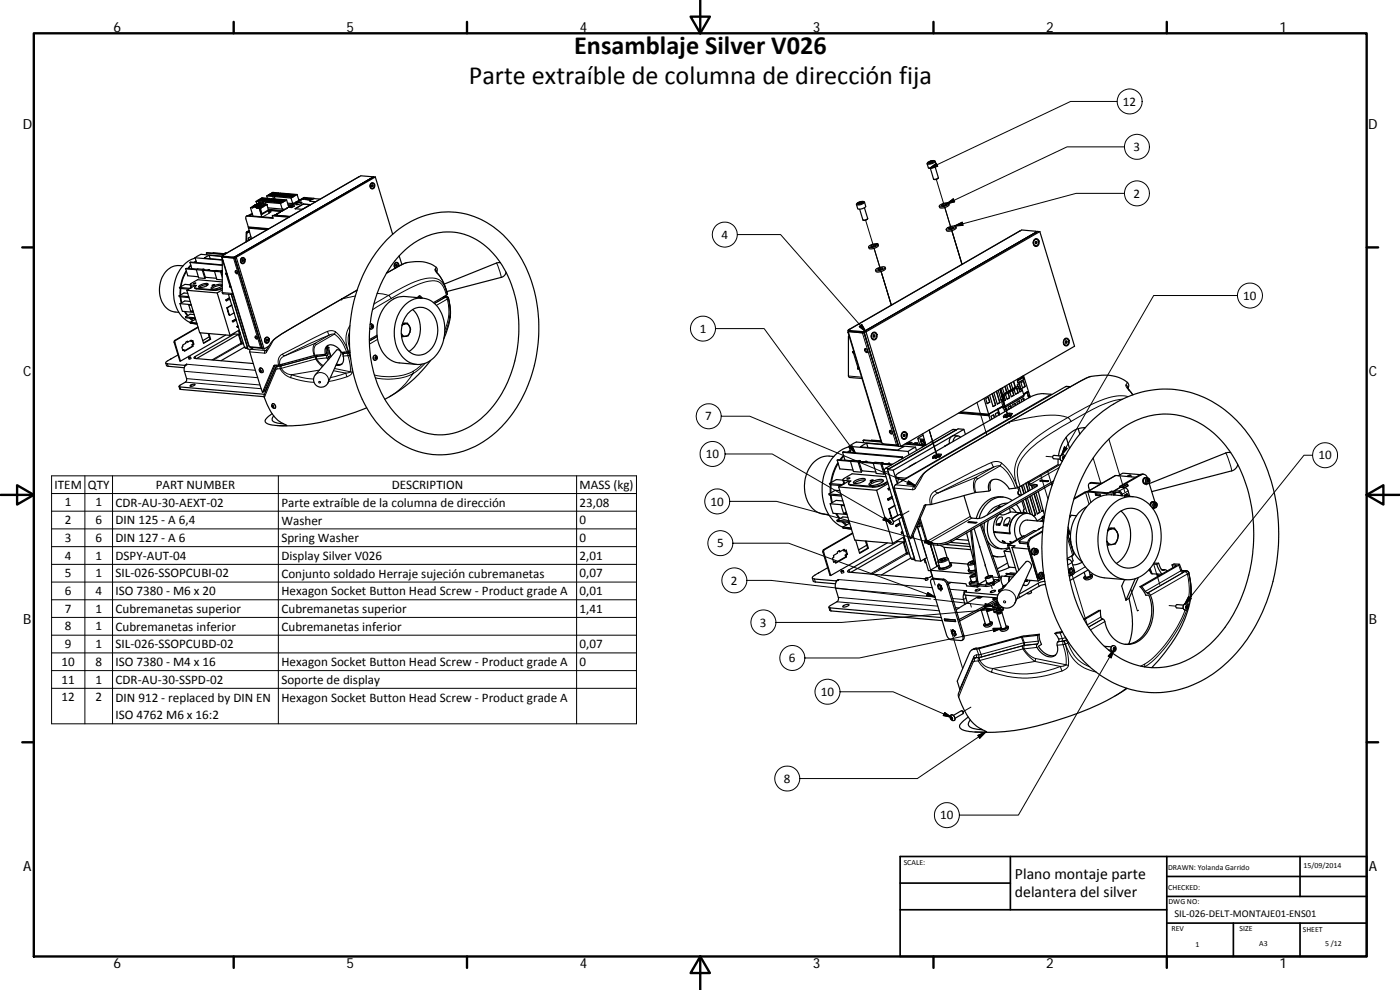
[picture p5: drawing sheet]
<svg xmlns="http://www.w3.org/2000/svg" width="420mm" height="297mm" viewBox="0 0 420 297" stroke-linecap="round" stroke-linejoin="round" font-family="sans-serif">
<defs><g id="words">
<g font-size="7.9">
<text x="172.3" y="16.3">Ensamblaje Silver V026</text>
<text x="140.7" y="25.3">Parte extraíble de columna de dirección fija</text>
</g>
<g font-size="4.7">
<text x="304.6" y="263.9">Plano montaje parte</text>
<text x="304.6" y="269.3">delantera del silver</text>
</g>
<g font-size="4.2">
<text x="34" y="9.6">6</text>
<text x="104" y="9.6">5</text>
<text x="174" y="9.6">4</text>
<text x="244" y="9.6">3</text>
<text x="314" y="9.6">2</text>
<text x="384" y="9.6">1</text>
<text x="6.8" y="38.7">D</text>
<text x="410.6" y="38.7">D</text>
<text x="7" y="112.9">C</text>
<text x="410.8" y="112.9">C</text>
<text x="7" y="187.1">B</text>
<text x="410.8" y="187.1">B</text>
<text x="7" y="261.3">A</text>
<text x="410.8" y="261.3">A</text>
<text x="34" y="290.4">6</text>
<text x="104" y="290.4">5</text>
<text x="174" y="290.4">4</text>
<text x="244" y="290.4">3</text>
<text x="314" y="290.4">2</text>
<text x="384" y="290.4">1</text>
</g>
<g font-size="3.9">
<text x="337" y="31.7">12</text>
<text x="340.2" y="45.3">3</text>
<text x="340.2" y="59.3">2</text>
<text x="216.5" y="71.6">4</text>
<text x="373.1" y="90">10</text>
<text x="210" y="99.9">1</text>
<text x="211.7" y="126.2">7</text>
<text x="211.8" y="137.5">10</text>
<text x="395.7" y="137.9">10</text>
<text x="16.4" y="146.7">ITEM</text>
<text x="26.4" y="146.7">QTY</text>
<text x="46.7" y="146.7">PART NUMBER</text>
<text x="117.6" y="146.7">DESCRIPTION</text>
<text x="174" y="146.8">MASS (kg)</text>
<text x="19.5" y="152">1</text>
<text x="28.6" y="152">1</text>
<text x="34.7" y="152">CDR‐AU‐30‐AEXT‐02</text>
<text x="84.4" y="152.1">Parte extraíble de la columna de dirección</text>
<text x="174" y="152">23,08</text>
<text x="213.2" y="151.7">10</text>
<text x="19.5" y="157.3">2</text>
<text x="28.6" y="157.3">6</text>
<text x="34.7" y="157.3">DIN 125 ‐ A 6,4</text>
<text x="84.4" y="157.4">Washer</text>
<text x="174" y="157.3">0</text>
<text x="19.5" y="162.6">3</text>
<text x="19.5" y="167.9">4</text>
<text x="28.6" y="162.6">6</text>
<text x="28.6" y="167.9">1</text>
<text x="34.7" y="162.6">DIN 127 ‐ A 6</text>
<text x="34.7" y="167.9">DSPY‐AUT‐04</text>
<text x="84.4" y="162.7">Spring Washer</text>
<text x="84.4" y="168">Display Silver V026</text>
<text x="174" y="162.6">0</text>
<text x="174" y="167.9">2,01</text>
<text x="215.2" y="164.2">5</text>
<text x="19.5" y="173.2">5</text>
<text x="28.6" y="173.2">1</text>
<text x="34.7" y="173.2">SIL‐026‐SSOPCUBI‐02</text>
<text x="84.4" y="173.3">Conjunto soldado Herraje sujeción cubremanetas</text>
<text x="174" y="173.2">0,07</text>
<text x="19.5" y="178.6">6</text>
<text x="28.6" y="178.5">4</text>
<text x="34.7" y="178.6">ISO 7380 ‐ M6 x 20</text>
<text x="84.4" y="178.6">Hexagon Socket Button Head Screw ‐ Product grade A</text>
<text x="174" y="178.6">0,01</text>
<text x="219.4" y="175.4">2</text>
<text x="19.5" y="183.8">7</text>
<text x="28.6" y="183.9">1</text>
<text x="34.7" y="183.9">Cubremanetas superior</text>
<text x="84.4" y="183.9">Cubremanetas superior</text>
<text x="174" y="183.9">1,41</text>
<text x="19.5" y="189.2">8</text>
<text x="28.6" y="189.2">1</text>
<text x="34.7" y="189.3">Cubremanetas inferior</text>
<text x="84.4" y="189.3">Cubremanetas inferior</text>
<text x="228.1" y="188">3</text>
<text x="19.5" y="194.5">9</text>
<text x="28.6" y="194.5">1</text>
<text x="34.7" y="194.5">SIL‐026‐SSOPCUBD‐02</text>
<text x="174" y="194.5">0,07</text>
<text x="18.5" y="199.8">10</text>
<text x="28.6" y="199.8">8</text>
<text x="34.7" y="199.8">ISO 7380 ‐ M4 x 16</text>
<text x="84.4" y="199.9">Hexagon Socket Button Head Screw ‐ Product grade A</text>
<text x="174" y="199.8">0</text>
<text x="236.8" y="198.7">6</text>
<text x="18.5" y="205.1">11</text>
<text x="28.6" y="205.1">1</text>
<text x="34.7" y="205.1">CDR‐AU‐30‐SSPD‐02</text>
<text x="84.4" y="205.2">Soporte de display</text>
<text x="246.3" y="208.8">10</text>
<text x="18.5" y="210.4">12</text>
<text x="28.6" y="210.4">2</text>
<text x="34.7" y="210.5">DIN 912 ‐ replaced by DIN EN</text>
<text x="34.7" y="215.8">ISO 4762 M6 x 16:2</text>
<text x="84.4" y="210.5">Hexagon Socket Button Head Screw ‐ Product grade A</text>
<text x="235.3" y="234.8">8</text>
<text x="282.2" y="245.8">10</text>
</g>
<text font-size="3.1" x="352.5" y="275.2">SIL‐026‐DELT‐MONTAJE01‐ENS01</text>
<g font-size="2.4">
<text x="271.2" y="259.7">SCALE:</text>
<text x="350.6" y="260.9">DRAWN: Yolanda Garrido</text>
<text x="391.2" y="260.6">15/09/2014</text>
<text x="350.6" y="267">CHECKED:</text>
<text x="350.7" y="271.4">DWG NO:</text>
<text x="351.6" y="279.3">REV</text>
<text x="372" y="279.4">SIZE</text>
<text x="391" y="279.6">SHEET</text>
<text x="358.7" y="284.1">1</text>
<text x="377.9" y="283.8">A3</text>
<text x="397.7" y="283.8">5 /12</text>
</g>
</g></defs>
<g fill="none" stroke="#000" stroke-width=".36">
<path d="M77.9 59.9v.2M78.3 59.9l.1 .2M78.5 59.5l-.4 .2 .8-.2h-.4l.1 .2M78.5 59.5v.2M78.8 59.9l.1 .2M79 59.5l.3 .1-.7 .2 .3-.2M79.1 59.7l-.2-.1 .1 .2M79.2 60l.1 .2M79.4 59.6l-.4 .2 .7-.2h-.2v.2M79.5 59.6v.2M79.9 59.6l-.4 .2 .7-.2h-.3l.1 .2M79.9 59.6v.2"/>
<path d="M80 58.8l.3 .7M80 58.8l1.9 .1M80.3 59.7l-.4 .2 .8-.2h-.3M80.4 59.8l-.1-.1 .1 .2M80.5 58.5l.9-.2zM81 59.6l-1.9 1M81 59.6l-2.3-.2-1.9 1M81 59.6v.2M81 58.6l.9-.3zM81.1 58.2v.2M81.3 59.7v.1M81.3 59.7l.1 .2"/>
<path d="M81.3 59.7l.3 .1-.7 .2 .4-.2v.2M81.4 58.6l.9-.3zM81.5 58.3l.1 .2M81.7 57.9l-.4 .2 .7-.2-.2-.1v.2M81.7 57.9l.1 .2M81.7 59.8l-.3 .2h.3l.4-.2h-.3v.2M81.8 57.8l-.1 .1M81.8 59.8v.2M81.9 58.9l.2 .8M81.9 58.7l.5-.4 .4 .1zM82 58.3l.1 .2M82.1 57.9l.1 .2"/>
<path d="M82.1 57.9l-.3 .2 .3 .1 .4-.3h-.3l.1 .2M82.2 57.9h-.1M82.3 59.8l.2 .1-.7 .1 .4-.2M82.3 60l-.1-.2v.2M82.3 59l.2 .7M82.3 59l5 .4M82.4 58.3l.1 .3M82.6 58l-.4 .2 .7-.2-.2-.1v.2M82.7 57.9l-.1 .3M82.8 58.7l.9-.2zM83 58l-.3 .2 .7-.2h-.3l.1 .2M83.1 59.9l-.4 .2 .7-.2h-.2v.2"/>
<path d="M83.1 58v.2M83.2 59.9v.2M83.3 58.8l.8-.3zM83.3 58.4l.1 .3M83.6 60v.2M83.6 60l-.4 .2 .7-.2-.3-.1 .1 .2M83.6 59.9v.1M83.7 57.9l-1.8 1M83.7 57.9l-1.8-.2-1.9 1.1M83.7 57.9l.1 .2M83.7 58.8l.9-.3zM83.8 58.5l.1 .2"/>
<path d="M84 58.1v.2M84 58.1l-.4 .2 .7-.2h-.3l.1 .1M84 60l-.3 .2 .7-.2h-.3v.1M84 58.1h.1M84.1 60v.2M84.2 58.8l.9-.2-.6 .3zM84.3 58.5v.2M84.4 58.1l-.3 .2 .7-.2h-.3v.2M84.5 58.1v.2M84.6 58.9l.9-.3zM84.7 58.5l.1 .2M84.9 58.2l-.4 .2 .7-.2-.2-.1v.2"/>
<path d="M85 58.1l-.1 .3M85.1 58.9l.5-.3 .4 .1zM85.2 58.6v.2M85.4 58.2h-.1M85.4 58.2l.1 .2M85.4 58.2h.3l-.7 .2 .3-.2 .1 .2M85.5 59l.9-.3zM85.6 58.6l.1 .2M85.8 58.2l-.4 .2 .7-.2h-.2v.2M85.9 58.2l-.1 .2M86 59l.9-.3zM86 60l-1.8 1.1"/>
<path d="M86 60l.7 2.1-.1-.2M86 60l-4.5-.4-1.9 1.1M86.1 58.7v.2M86.2 58.3l-.3 .2 .7-.2h-.3M86.4 58.4l-.2-.1 .1 .2M86.5 59.1l.8-.3zM86.5 58.7l.1 .2M86.7 58.3l-.4 .2 .7-.2h-.2v.2M86.8 58.3v.2M86.9 59.1l.9-.3zM87 58.7v.2M87.1 58.3l-.3 .3 .7-.2-.3-.1 .1 .2"/>
<path d="M87.2 58.3v.2M87.3 59.4l.6 1.7M87.4 59.1l.9-.3-.6 .4zM87.4 58.8l.1 .2M87.7 58.4h.3l-.8 .2 .4-.2M87.7 58.5v-.1v.2M87.9 58.8l.1 .2M88 58.4l-.3 .3 .7-.3h-.3l.1 .2M88.1 58.4v.3M88.5 58.5l-.4 .2 .8-.2-.3-.1 .1 .2M88.6 58.4v.3M89.2 58.4l-1.9 1"/>
<path d="M89.2 58.4l-5-.5-1.9 1.1M89.2 58.4l.5 1.7M89.6 59.8l.5 .1M89.7 60h.2M91.2 59.4l-.7 .4M91.2 59.4h.1M91.2 59.4h.8l-.8 .4h-.7M91.2 59.4l.7 .1M91.7 59.9l.6-.3zM92.1 59.9l.7-.3zM92.2 59.6l-.5 .3M92.2 59.5v.1"/>
<path d="M92.4 59.9l.8-.3zM92.6 59.6h.1M92.7 59.6l-.6 .3M92.8 60l.8-.3zM93 59.6h.1M93.1 59.7l-.6 .2M93.4 59.6v.1M93.5 59.7l-.6 .3M93.5 59.8l-.5 .3h.1M93.5 59.8h.1M93.5 59.8l.2 .1M94.2 59.6l1.9 .1"/>
<path d="M94.2 59.6l-1.2 .5M94.2 59.5l-3-.3-1.3 .8M94.3 59.6l-.6 .2M111.3 55.2a.68 .68 0 0 1 1 .6 .68 .68 0 0 1-1 .5l-.2-.5zM111.4 55a.81 .81 0 0 1 1.1 .8 .81 .81 0 0 1-1.2 .6l-.2-.6zM111.6 56.5v.1M111.6 55.5l.3 .1M111.7 55.9h-.1M111.7 55.6v.3h.2M111.8 55a.81 .81 0 0 0-.7 .7 .81 .81 0 0 0 .5 .8M111.8 53.1l.1 .1M111.9 55.6h-.4v.3h.4"/>
<path d="M111.9 55.6v.3M112.1 53.1l-41.7 24M112.1 53.1h.1M112.1 53.1l-41.7 24 .5 .1M112.1 53.1h.5M112.6 53.1l5.2 17.2M112.6 53.1l-41.7 24.1M278.4 48.8l.9-.5 1-.1 .4 .2 .3 1.3-.9 .6-1.3 .2-.6-1.4zM279 48.6l.1 .3M279 48.6l1.1-.2-.3 .3-1.1 .2zM279.7 48.4l.1 .3M280.6 50.1l1 3.2-.6 .4h-.8l-1-3.2"/>
<path d="M281.6 53.4l-.6 .4h-.8M54.9 79.8a5.8 5.8 0 0 0-6.8 5.1 7.1 7.1 0 0 0 3.5 8.5l2.1 .3M57 78.8l.6 1.9 1.5 .1-3.4-.2M57 78.8l9.7 .7M57 78.8l9.7 .8M57.2 79.5l-.8 1.1M57.3 79.7l-.8 .9M58.5 77.3l8.3 .7M58.5 77.3l.5 1.5M58.6 77.4a10.4 10.4 0 0 0-6.5 10.8 9.5 9.5 0 0 0 5 8.6M58.8 78.3l-.6 .4M58.9 78.5l-.4 .2"/>
<path d="M61.9 75.9l5.6 .4M61.9 75.9l5.4 .5M61.9 75.9l.2 .6M62.8 76.6l-1.5 .9 5.5 .5M63.8 75.9l3.4 .2M66.6 77.3l8 26.5 .2 .3 3.8 .2M66.6 77.2l.1 .2zM66.6 76.9l-3.8-.3 .3 1M66.7 77.1h.1M66.8 78.2l-.1 9.7 .3 .2 3 .3M66.8 76.7l.2-.1-.4 .3-6.3-.6-1.8 1M67.2 76.1v.1"/>
<path d="M67.2 76.1l.5 .1M68.1 75.9h-.4l-.5 .2M70.4 77.1l8.3 27.5zM70.4 77.1l8.3 27.5 .6 .1M70.6 77l-.6 .1-3.4-.3 .1 .3 3.8 .3h-.2l-3.6-.3M70.9 77.2l8.4 27.5M72.5 77.6a.67 .67 0 0 1 .9 .6 .67 .67 0 0 1-1 .5l-.2-.6zM72.5 77.4a.81 .81 0 0 1 1.1 .9 .81 .81 0 0 1-1.2 .6l-.2-.9zM72.7 78h.3M72.8 78v.3h.2M72.8 78.3l-.1 .1M72.9 77.4a.83 .83 0 0 0-.7 .7 .83 .83 0 0 0 .6 .9"/>
<path d="M73 78l-.2-.1-.1 .5 .3-.1M73 78v.3M73.9 64.9l.5-.2 7.5 .6M74.5 68.1l6.2 .5M74.5 68.1l.1 .1M74.6 68.2l5.9 .5M74.6 68.2l.9 3.4M74.7 64.6h.4l-.2 .1M74.7 64.6h.1M74.8 69.2l-.8 .4M74.8 69.3l-.9 .3-.1 3M74.9 69.6l-.8 .3-.1 2.6"/>
<path d="M75 64.7h-.4M75.2 64.3l-.5 .3M75.2 62.3l.7 2.5M75.3 71l-.8 .4v.8M75.4 71.5l-.8 .6M75.7 64.1l-.5 .2M75.7 64.2l-.5 .1M75.8 62.1l1.1 .1M75.8 62.1v.3l-.6-.1M75.8 62l-.6 .3M75.8 62l.1 .1M75.9 62l-.3 .2 .2 .1"/>
<path d="M75.9 62l.1 .1M75.9 62h-.1M75.9 62.1h-.1M75.9 62.1h.2M76 62h.1M76 62v.1M76.1 62h.1M76.1 62v.1M76.4 61.6l-.5 .4M76.4 61.6l.1 .1M76.5 61.7h.1M76.5 61.5l-.1 .1"/>
<path d="M76.6 61.6l-.1 .1M76.6 61.5h.1M76.6 61.5v.1M76.6 61.6l-.6 .4M76.6 61.6h.1M76.6 61.5l.1 .2M76.6 61.6v.1M76.6 61.7l.1 .1M76.6 61.7h.2M76.7 61.8h.1M76.7 61.8l-.6 .3M76.7 62l.4 .5"/>
<path d="M76.7 62l.1 .1M76.7 62h.1M76.8 61.5v.2M76.8 61.5l-.1 .2M76.8 61.7h.1M76.8 60.4l2.3 .2M76.8 60.4l.3 .8M76.9 62.2l.2 .3M76.9 62v.1M76.9 62.1v.1M76.9 62h.1M77 62v.1"/>
<path d="M77 62.1l.1 .2M77.1 62.5l1 .1M77.1 61.2h.1M77.1 61.2l-.5 .3M77.2 61.2v.1M77.3 61.2l-.1 .1M77.3 61.1l-.2 .1M77.3 61.7h.1M77.3 61.7l-.6 .3M77.3 61.1v.1M77.3 61.1h.1M77.3 61.2l-.6 .3"/>
<path d="M77.3 61.2l.3 .1M77.3 61.1l.1 .3M77.3 60.2l.9-.3-.5 .3zM77.4 61.7v.1M77.4 61.4l-.6 .3M77.4 61.3v.1M77.5 61.1l.6-.2-.5 .4M77.5 61.6l.1 .1M77.5 61.6v.1M77.5 61.2v.1M77.5 61.7h.1M77.5 61.1v.1"/>
<path d="M77.5 61.7l-.6 .3M77.5 62.3l.5-.1zM77.5 61.2l.1 .1M77.5 61.7l.4 .3-.2 .1M77.5 61.7l.1 .4M77.6 61.8l.1 .3M77.6 61.7l.2 .2M77.6 62.1h.1M77.6 62.1l-.5 .3M77.8 60.2l.9-.3zM77.8 62.5l.7-.2zM77.9 60.8v.1"/>
<path d="M77.9 60.8l-.6 .3M77.9 62.7l.6 1.7M78.1 62.6v.1M78.1 62.7h-.2l.7 2.4M78.1 62.7l.5 1.4M78.1 60.9h.5M78.1 61.4l-.6 .2M78.2 61.2h.1M78.2 61.2v.1M78.2 61.3l-.6 .3M78.2 61.2l.1 .1M78.2 61.3h.1"/>
<path d="M78.2 61.9l.5-.1zM78.2 62.2l.1 .2M78.2 60.3l.9-.3zM78.2 61.3l.2 .4-.6 .3M78.2 61.3l.4 .3M78.3 62.4l-.2 .1M78.3 62.4h.1M78.3 61.5l.2 .2M78.3 61.4v.1M78.4 61.2v.1M78.4 61.2h.1M78.4 61.7h.1"/>
<path d="M78.4 61.2l.1 .3M78.5 62l.7-.2zM78.6 61.6l-.1 .1M78.6 64.1l-.1 .3M78.7 60.3l.9-.3zM78.7 60.9h.1M78.7 60.9l-.5 .3M78.8 60.9v.1M78.9 60.9h.1M78.9 60.9l-.5 .3M78.9 61.5l.6-.1zM78.9 61.8l.1 .2"/>
<path d="M79 61h.1M79 60.9l.1 .4M79 62h-.2M79 62h.1M79 61l.1 .3M79 61l.2 .3M79.1 61.3l-.5 .3M79.1 60.6l.2 .7M79.2 60.3l.8-.2zM79.2 61.3h1M79.2 61.3h.1M79.3 61.6l.6-.2z"/>
<path d="M79.6 60.7l.2 .6M79.6 60.7l4.6 .4M79.7 61.4v.1M79.7 61.5l-.2 .1M79.7 61.5h.1M79.7 60l.1 .2M80.1 60.4l.9-.3zM80.2 61.3l-2.1 1.3M80.2 61.3l.4 1.7-2 1.1M80.4 62.4l4.3 .3M80.5 63.1l.3 .9M80.5 63.1l3.8 .3"/>
<path d="M80.6 60.5l.5-.4 .3 .1zM80.6 63.4h.7l-.6 .5M80.6 63.5l.7 .1M80.7 60.1v.2M81 60.5l.9-.3zM81.1 60.1l.1 .2M81.5 60.6l.8-.3zM81.6 60.2v.2M81.7 64.7l5 .5M81.9 60.6l.9-.3zM82 60.2l.1 .3M82.4 64.6l4.5 .4"/>
<path d="M82.4 60.6l.9-.3zM82.5 60.3v.2M82.8 60l-.1-.1h.3l-.7 .2 .3-.2 .1 .2M82.9 60.6l.8-.2-.5 .3zM82.9 60.3l.1 .2M83.1 64.2l-1.4 .5 .2 .8-7.7-.7a.56 .56 0 0 0-.4 .9l.7 2.4M83.1 64.2h-.1M83.3 64.2l-.9 .4 4.6 .4M83.3 64.2l-.6 .4M83.3 64.2l-.6 .4 4.4 .3M83.3 60.7l.9-.3zM83.4 60.3v.3"/>
<path d="M83.7 60.7l.9-.2zM83.9 60.4v.2M84.2 63.6l-.7 .4M84.2 63.6l-1.2 .6M84.2 61.1l.5 1.6M84.2 60.8l.9-.3zM84.3 60.4l.1 .2M84.4 60l-.3 .2 .7-.1M84.5 63.4l-.3 .2M84.5 60v.2M84.6 63.4l-4-.5-.2 .4-1.9 1.1M84.7 62.7l.2-.1 .1 .5"/>
<path d="M84.8 60.5v.2M84.8 60.1l-.3-.1 .1 .2M84.9 60.1l.1 .2M84.9 60.1l-.3 .2h.3l.4-.2-.3-.1 .1 .2M85 60l-.1 .1M85.1 63.1l-.6 .3M85.1 63h.1M85.1 63l-.6 .4M85.4 60.1l-.4 .2 .7-.2h-.2v.2M85.5 60.1l-.1 .2M86.1 62.5h.1M86.1 62.5l-.6 .3"/>
<path d="M86.2 62.5l-1.1 .5M86.3 61l1.6 .1M86.5 61.6h.6M86.6 61.9l.5 .1-1 .4M86.8 62.2l.8-.5 .8 .1-.8 .5zM87 62l-.4 .2M87.6 61.7l.1 .2M87.7 61.9h.1M87.7 61.9l-.7 .3M87.7 61.9h.5M87.7 61.9l-.6 .4M87.7 61.9l.4 .1"/>
<path d="M87.9 67.1l23.9-14-3.5-.4-.6 .3-40.8 23.6M87.9 61.1h.1M88.2 61l-.4 .2 .5 .1M88.3 61.3l-.4-.1-.7 .4M88.3 61.3l-1.7 .6M88.8 61.2l.6-.4a.65 .65 0 0 1 1.1 .1l-.7 .4a.65 .65 0 0 1-1-.1zM89.3 60.7l-.4-.1-.6 .4M89.3 60.7l-.6 .3h-.5M89.9 60l.4 .1M89.9 60l-.6 .4M90.3 60.1l-1.5 .5 .5 .1M90.5 60.9l-.1-.2-.9 .1-.6 .6"/>
<path d="M93.1 61.4l-2.4 1.4-2.1-.2M93.1 61.4l-2.1-.2-2.4 1.4M93.1 60.1l-.1 .2M93.1 60.1v.3l1.6 .1M93.1 61.4l-2.2-.1-2.3 1.3M116 72a24.5 24.5 0 0 1 26.4-7 30.4 30.4 0 0 1 17.5 20.7 44.6 44.6 0 0 1-8.8 41.7 24.9 24.9 0 0 1-24.8 8.3 28.6 28.6 0 0 1-18.6-18.2 45 45 0 0 1 7.2-44.3zM118.4 79.9l.3 .5M118.9 79.4l.3 .1M118.9 79.8h-.1M118.9 79.5v.3h.2M119 78.8h.1M119.2 79.5l-.4-.1v.4h.3"/>
<path d="M119.2 79.5l-.1 .3M119.5 80a.71 .71 0 0 0-.1-1 .71 .71 0 0 0-.9 0 .71 .71 0 0 0-.1 1l.4 .4M119.7 79.9a.79 .79 0 0 0-.7-1.2 .79 .79 0 0 0-.7 1.2l.3 .6M119.8 76.8l.8 2.6M120.3 76.2a18.7 18.7 0 0 1 19-5.9 23.6 23.6 0 0 1 14.4 15.7 38.6 38.6 0 0 1-7.4 37.8 18.5 18.5 0 0 1-19.5 5.8 24 24 0 0 1-14.2-16.3 38.7 38.7 0 0 1 7.3-36.6zM150.2 78.8l-1.2 .1-15.7 6.3M257.2 61l1.1-.5h1l.5 1.6-1.2 .6h-1l-.6-1.3zM257.5 61l.6-.3 .6-.1 .2 .2-.5 .3-.7 .1zM258.1 60.7l.1 .4M258.7 60.6l.1 .2M259.4 62.3l1 3.3-.8 .4h-.6l-1-3.2M260.4 65.6l-.6 .5-.8-.1"/>
<path d="M262.6 73.7l-1 .3M262.8 73.4h-.7l-.8 .5a1.11 1.11 0 0 0 1.5-.5M262.8 73.4l-.1 .3M262.8 73.4v.2M263.2 73.1l-1.5 .2a.95 .95 0 0 0-1 .9l.7 .1 1.1-.3a.84 .84 0 0 0 1-.8l-.7 .2M263.2 73.1l-.4 .3M263.2 73.1v.1M263.5 73.3a.86 .86 0 0 1-.9 1.1l-.5 .2a.85 .85 0 0 1-1.4-.5M283.9 61.5l-1 .3M284 61.2l-.9 .1-.6 .4h.8l.7-.5M284 61.2l-.1 .2M284 61.2v.1"/>
<path d="M284.1 68.6l1.4-.7a.87 .87 0 0 1 1.3 .2l-1.4 .8a.83 .83 0 0 1-1.4-.2zM284.4 60.9l-1.5 .2a.89 .89 0 0 0-1 .9l1.6-.1a1.19 1.19 0 0 0 1.2-.9l-.7 .2M284.4 60.9l-.4 .3M284.4 60.9v.1M284.7 61a.99 .99 0 0 1-1.1 1.3h-.3a.88 .88 0 0 1-1.4-.4M284.7 68.5l1-.4 .5 .1-.5 .4a.63 .63 0 0 1-1 0zM286 68.5l-1 .2M286.8 68a.88 .88 0 0 1-.9 1.1l-.5 .2a.88 .88 0 0 1-1.4-.4M310.5 72a.85 .85 0 0 1 1.1 .2 .85 .85 0 0 1-.1 1.1 .79 .79 0 0 1-1.1 .3 .79 .79 0 0 1-.2-1.2zM310.5 71.9a.98 .98 0 0 1 1.3 .1 .98 .98 0 0 1 0 1.3 .88 .88 0 0 1-1.2 .6 .88 .88 0 0 1-.5-1.2zM310.8 72.5l.4 .1M310.8 72.9l-.1 .1"/>
<path d="M310.9 72.6l-.1 .3 .3 .1M311 71.8a1.03 1.03 0 0 0-.9 .9 1.03 1.03 0 0 0 .7 1.1M311.1 69.5v.1M311.2 72.6l-.1 .4M311.2 72.6l-.3-.2-.2 .2 .2 .6 .2-.2M311.4 69.4l-52.1 30.1M311.4 69.4h.1M311.4 69.4l-52.1 30.1 .6 .1M311.4 69.4l.7 .1M312.1 69.5l10.4 34.4-52.2 30.1M312.1 69.5l-52.2 30.1M53.8 88.8l2.9 .2"/>
<path d="M53.8 88.8v.2l2.9 .3M53.9 86.3l.1 .2 2.6 .3M53.9 86.3l3.1 .2M54 91.1l.7 2.3 3.4 .3M54 91.1l3.4 .3M54.1 89l.3 1.9M54.1 86.5v2.1M54.2 89l.3 1.8M54.3 86.6l-.1 1.9M55.4 93.5l.8 1.3M55.6 93.5l.8 1.2M55.7 95.1l2.9 .3"/>
<path d="M55.7 95.1v.3l3 .2M55.7 80.6l.7 2.1 3.1 .3M55.7 80.6l3.2 .3M55.9 81.3l-1.3 2.6-.4 2.2M55.9 81.4l-1.1 2.5-.5 2.1M56.1 87.1l3.8 12.7 9.2 .8M56.1 87.1l9.1 .8M56.4 88l-1.2-.1-1.4 .9M56.9 95.4l.9 .9M57 96.7l2 .2M57 96.7l.1 .3 2 .2-1-.1M57 85.4l.3 .9"/>
<path d="M57.1 85.4l-1.6-.1-1.6 1M57.1 90.4l-1.6-.1-1.5 .8M57.1 95.5l.9 .7M57.1 86.4h.2M57.1 86.4l.1 .1M57.3 93.5h.7M57.3 86.3l-.2 .1M57.3 86.3v.1M57.4 91.6l-.7-.1 .6 2M57.9 93.1l-.6 .4M58 85.1l.8-.1-.4 .2zM58.3 94.4l-1.2-.1-1.4 .8"/>
<path d="M58.4 86.3l.4 .4 5.4 .4 2.5-.5M58.7 85.8h-.4l-2.2 1.3M58.7 95.9l-1.7 .8M58.9 80.9l.7 2.5 1.9 .1M58.9 80.9l.4-.2 1.8 .1 .1 .2M59.4 98.1l-7.1 4.2 1.7 6 .2 .1M59.4 98.2l-6.9 4.1 1.7 6.1 13.5-7.9M59.7 85.8l1.4-.6a1.05 1.05 0 0 1 1.4 .1 2.6 2.6 0 0 1-2.9 .7zM60.1 99.9l1 3.1 2.1-1.2-.5-1.7M60.7 81.1l.8 2.4M61 81.1l.6 2.1 3.4 .3M61.1 80.8l1.2 .3 .5-.2"/>
<path d="M61.1 80.8l-.4 .3-1.8-.2M61.2 80.8h-.4M61.6 83.2l-.1 .3M62.4 85.4l-1.1 .1-1.5 .7M62.8 80.9l.1 .2M62.8 80.9l-.3 .2M62.9 81.1l1.7 .2-3.6-.2 3.4 .3M62.9 81.1v.1M63.7 85.6l.6-.2a.36 .36 0 0 1-.2 .4 .36 .36 0 0 1-.5-.1zM64.4 81.4l1.8 .2 .4-.3 .1 .2M64.4 81.4l.7 2.4 1.6 .2M65.2 87.9l3.9 12.7"/>
<path d="M66.2 81.6l.5 1.6M66.4 81.6l.3 .8M66.6 81.3h.1M66.6 81.3l-1.8-.1-.4 .2M66.7 81.5l-.3 .1h.3M66.7 81.5h.1M66.7 81.2l-.4 .1M66.7 85.4a3.3 3.3 0 0 0-3.4 1.1l.4 .2 1.3-.1 1.7-.9M66.7 85.7l-1.7 .2-1.5 .8M66.7 87l-1.5 .9M66.7 84.6l-7.4-.7-2.3 1.5 2 .3-.6 .4 .5 .4 5.7 .5 2.1-.6M67.8 90l.2 .3-.1-.3"/>
<path d="M67.8 90h.1M67.9 82l.1 .1M68 82.1h.1M68 82.1l-.2 .1M68 82l-.3-.1 .1 .3h.3M68.1 92.4l.8 2.2-.7-2.2M68.1 92.4h.1M68.5 88.3l3.5 11.5M68.9 89.3l-1.1 .7M68.9 89.4l-1 .6M69 89.7l-1 .6M69.1 85.9l.1 .1"/>
<path d="M69.2 85.9h-.3v.2h.4M69.2 86h.1M69.2 86l-.3 .1M69.5 91.3v.2M69.5 91.5h.1M69.5 91.5l-1.4 .9M69.6 91.6l-1.4 .8M69.7 96.3l.2 .3v-.3M69.7 96.3h.2M70.3 94l-1.4 .6M70.6 81.3a.49 .49 0 0 1 .6 .2 .49 .49 0 0 1-.2 .6l-.3-.3zM70.8 95.7l-1.1 .6"/>
<path d="M70.8 81.2l.1 .4 .4 .4M70.8 95.8l-.9 .5M70.9 96l-1 .6M71.1 97.9l.2 .3-.1-.2M71.1 97.9l.1 .1M71.4 97.8l-.3 .1M71.4 97.8l-.2 .2M71.5 98.1l-.2 .1M71.6 99.2l.3 1.1M71.8 99.1l.3 1M71.8 99l-2.7 1.6M72 99.7l1.4 4.4"/>
<path d="M107.2 87l-19.5 11.3a19.2 19.2 0 0 0-6.2 4.4l-1.6 2.4M111.5 97.2h.1M111.5 97.2l-.4 .1M111.5 97.2a.73 .73 0 0 1 .6 1 .73 .73 0 0 1-1.1 .3M111.6 97.7h.1M111.6 97.7l.3 .3-.2 .2h-.2zM111.8 97.8l-.2-.1 .1 .3M111.9 98l-.3 .2M120.8 97.3l.8-.2-1 .6M121.7 91.4a6.5 6.5 0 0 1 10.7 2.5 12 12 0 0 1-3.5 14.5 6.6 6.6 0 0 1-9.7-3.9 12.5 12.5 0 0 1 2.5-13.1zM122.3 97h-1.5M122.3 97l-.7 .1 .7 .2 .6 .6"/>
<path d="M122.3 97l.6 .9M122.4 94.1a4.7 4.7 0 0 1 4.8-1.8 4.7 4.7 0 0 1 3.6 3.6 8.5 8.5 0 0 1-3.3 10.3 4.9 4.9 0 0 1-6.6-3.6 9 9 0 0 1 1.5-8.5zM122.9 97.9l.2 .9-.1 1M122.9 97.9a1.62 1.62 0 0 1 .1 1.9M123 99.8a1.05 1.05 0 0 1-1.2 1.1M123 99.8l-.5 .7-.7 .4M123.8 92.9a8.4 8.4 0 0 1-1.1 12.6M126 88.8h.1M126 88.8l-.6 .5M126 88.8l.6 .6M126.1 89.3l.2 .1zM126.8 89.4l-5.2-.4a8.2 8.2 0 0 0-7.9 6.7 10.8 10.8 0 0 0 3.9 12.5l1.7 .6 5.7 .5"/>
<path d="M131 81.6a14.3 14.3 0 0 1 3.3 6.7l-4.2 2.5M131.1 81.7l.1-.9a4.8 4.8 0 0 0-3.7-2.1 11.3 11.3 0 0 0-9.1 1.9l-2.4 1.4M133.1 89.1h.1M133.3 88.9l1 .2a14.3 14.3 0 0 1 .8 6M135.1 94.8l-.5 2.9-1.4 3.9M151.9 81.7l-.4 .9-.9 .6-16.5 4.3M254.5 99.7l10 33 .3 .4 4.7 .4M254.6 99.5l4.2 .4M254.6 99.5l.1 .3-.2-.1M254.6 99.5l-.1 .2M254.6 99.5h.1M254.7 99l.3-.2-.5 .3"/>
<path d="M258.8 99.8h.5zM259.2 99.5l10.5 34.4zM259.3 99.5l10.4 34.4 .6 .1M259.6 99.3l-.9 .2-4.2-.4 .1 .4 4.2 .3M259.9 99.6l10.4 34.4M261.8 99.9a.99 .99 0 0 1 1.3 .2 .99 .99 0 0 1 0 1.3 .92 .92 0 0 1-1.3 .5 .92 .92 0 0 1-.3-1.4zM262.4 99.8a1.01 1.01 0 0 0-.9 .9 1.01 1.01 0 0 0 .7 1.1M262.9 80.8l1.4-.6a.85 .85 0 0 1 1.3 .2l-1.5 .8a.81 .81 0 0 1-1.3-.3zM263.5 80.7l1.4-.3a1.03 1.03 0 0 1-1.4 .4zM264.7 80.7l-.9 .3M265.6 80.2a1.01 1.01 0 0 1-1.2 1.2l-.3 .1a.87 .87 0 0 1-1.3-.4M281 86.9l30.1-17.4-4.5-.5-.7 .4-51.1 29.4"/>
<path d="M49.8 108.9l.2 .8 .3 .2 5 .4M51.2 107.7l-1.3 .8-.1 .5 5.7 .6M51.2 107.7h.1M53.4 106.5l-2.2 1.2M53.7 116l.2 .7 .3 .1 25.1 2.2M54.8 103.5l1-.5-.1-.3 .6-.3 .1 .2 1-.6 .1 .5 .4-.2 .3 1-.4 .2 .1 .4-2.5 1.5-.2-.4-.3 .2-.3-1 .3-.3zM55.2 105l-.3 .1M55.5 109.6l.5-.3a1.8 1.8 0 0 0-.7 2.1l.7 2.8-.4 .5-1.7 1v.4l25.5 2.2M55.5 109.6v.2M56.1 102.4l.3 .2M56.6 107.4l.1 .3M56.7 107.3l.4-.1z"/>
<path d="M56.7 107.3l-.1 .1M57.1 115.7l.7-.4 .8 .1-.6 .4a.59 .59 0 0 1-.9-.1zM57.1 107.2h.1M57.2 107.2l-.6 .2M57.2 107.2l.1 .4M57.2 102.2l.3 .3M57.6 103.4l.2 .1M57.6 103.4l.2 .5M57.7 102.3l.3 1M57.9 103.9l-2.6 1.4M58 103.3h.2M58 103.3l-.4 .1"/>
<path d="M62.5 100.1l.5 1.7M62.8 101.1l-2 1.1M63 101.8l-1.9 1.1M63 101.8h.2M70 100.1l1.9 .2M70.3 100.2l-11.7 6.8-.4 .5 17.8 1.6M71.6 100.3l.8 2.8 .2-.2M71.6 100.3l-12.6 7.3M71.8 100.3l.7 2.6M72.1 100.2l-.2 .1M72.5 102.9h.1M73.4 104.2l-7.1 4"/>
<path d="M73.4 104.1l.3 .4 .6 .1M74.3 104.3l-4.9-16 5 16.5h.8M75.1 104.1l3.6 .4M75.2 104.8l-.2 .3v.6l3.8 12.1M75.6 104.3l.1 .2M76.1 104.3l-.9 .5M76.6 100.9a.47 .47 0 0 1 .6 .2 .47 .47 0 0 1-.2 .6l-.4-.3zM76.8 100.8v.4l.4 .4M77.9 110.6a.7 .7 0 0 1 1 .3 .7 .7 0 0 1-.4 .9l-.7-.5zM78 111.1l.1-.1 .2 .4h-.3zM78.1 111l-.1 .1M78.2 111.1v.2"/>
<path d="M78.2 111.3l.1 .1M78.2 111.3l-.2 .1M79.4 116.9l.2 .7M79.7 101.4a.71 .71 0 0 1 1 .7 .71 .71 0 0 1-1 .6l-.2-.7zM79.7 101.3a.83 .83 0 0 1 1.1 .8 .83 .83 0 0 1-1.1 .8 1.08 1.08 0 0 1 0-1.6zM80 101.9h.1M80 101.9h.3M80 102.2l-.1 .1M80 101.9v.3h.3M80.1 101.3h.1M80.1 101.3a.83 .83 0 0 0-.7 .7 .83 .83 0 0 0 .6 .9M80.3 101.9h-.4v.3h.4"/>
<path d="M80.3 101.9v.3M80.7 103.9l-1.4 .8M83.2 109.9l-.5 .5-3.4 8.1v.6l.4 1.2a10.7 10.7 0 0 0 6.3 7.3l.1 .1a12.7 12.7 0 0 1-6.1-.7 .87 .87 0 0 1 0-1.5l1.6-1.4M98.3 106.6l-.2 .1a.98 .98 0 0 0 .4 1.2M98.3 103.7l.2 .6M98.3 106.6h.1M98.3 104.5h-.4M98.3 104.5l.2 1.7-.2 .4M98.4 103.7a2.42 2.42 0 0 0-.3 2.3l-.4 .3-3.4 .4a71.9 71.9 0 0 1-12 3l-3.5 8.1 .4-.3 3.3-7.9M98.7 104.2l.1 1.2 .4 1.3-.7 .4 .3 .5-.1-.6M98.7 104.2l-.7 .1M98.7 104.2l-.4 .3"/>
<path d="M98.7 105.1l.4 1.3M99.2 106.7l.1 .3M101 105.1a1.02 1.02 0 0 1 1.3 1.2l-3.9 8.6a2.27 2.27 0 0 1-3.3 .9 2.27 2.27 0 0 1-.5-3.4zM102.6 109.2l-.7 .2-.9-.2M103 106.3l-.2-.6 .2 .7M103 105.7l.2 .4M103.4 105.7l-.4 .9a1.98 1.98 0 0 1-.1 2.2 1.98 1.98 0 0 1-2.1 .8M105 105.3l-2.5 .5a3.4 3.4 0 0 0-4.3-2 2.26 2.26 0 0 0-.5 2.5M112.2 106.8a.67 .67 0 0 1 .9 .1 .67 .67 0 0 1-.1 1 .67 .67 0 0 1-1-.2zM112.8 107.1l.2 .3-.1 .2-.3-.3zM112.8 107.1h.1M113 107.1l-.1 .3"/>
<path d="M113 107.4l-.3 .2M113.2 100.6l-2.3 1.3M120.5 100.1l.3 .9M120.5 100.1h.1M120.5 100.1l.5 .7 .8 .1M120.5 101h.3M121.8 100.9l-1 .1M129.2 108.1a40.2 40.2 0 0 1-13.7 11.7M254.8 100.8h-.1M254.8 100.8l-.2 .2v11.8l.4 .5 3.7 .3M256.2 105.5v.2M256.2 105.7h.1"/>
<path d="M256.2 105.7l-.2 .1M256.3 105.5h-.4l.1 .3h.4M257.7 110.4v.2M257.7 110.6h.1M257.7 110.6l-.3 .1M257.7 110.4h-.3v.3l.5 .1M259.5 104.7a.64 .64 0 0 1 .8 .3 .64 .64 0 0 1-.2 .8 .89 .89 0 0 1-.6-1.1zM259.8 104.6a.95 .95 0 0 0 .6 1M261.8 100.1a.92 .92 0 0 1 1.3 .5 .92 .92 0 0 1-.7 1.2 .97 .97 0 0 1-.9-.7 .97 .97 0 0 1 .3-1zM262.2 100.6h.3M262.2 100.6v.3h.3M262.2 100.9l-.1 .2"/>
<path d="M262.5 100.6v.3M262.5 100.6l-.3-.1-.1 .5M262.5 100.9l-.2 .3-.2-.2M295.3 119.5l1.4 4.8M296.5 119.2l.5 1.5M297 118.6l1 3.4M297.7 118.1l1.1 3.4-.8 .5M297.8 118.1l1 3.4-.8 .5M298.3 117.8l1 3.4M299.6 117.1l.8 2.9M300.4 120h.3M300.5 119.9l-.1 .1"/>
<path d="M300.6 118.6l.3 1.1-.4 .2M300.6 118.6h.1M300.6 118.6l.3-.1-.6-1.9 .6 1.9-.3 .1 .3 1.1 .2-.1M300.6 119.9h.1M300.7 118.6l.4 1.1M300.7 118.6l.3 .2M300.8 116.4l.6 1.8M300.9 119.8l-.3 .1M300.9 119.8l-.4 .1M301 118.8l.3 .9-.6 .3M301.1 119.7l-.2 .1M301.1 119.7h.2"/>
<path d="M301.2 118.7l.5 1.4M301.2 118.7l-.2 .1M302.1 117.7h.1M302.1 115.6l.6 1.8M302.1 117.7l-.5-1.8 .6 1.8M302.1 117.7l-.7 .5M302.2 117.7l-.8 .5M302.5 117.6h.1M302.5 117.6l-1.8 1M302.5 117.9l.5 1.4M302.5 117.9l-.8 .5 .5 1.4 .8-.4M302.5 117.9l.5 1.5"/>
<path d="M303 119.3v.1M303 119.3l-.8 .5M303.4 114.9l.6 1.8M303.4 117h.1M303.4 117l-.5-1.8 .6 1.8M303.4 117l-.7 .4M303.5 117l-.8 .4M303.8 116.9h.2l-1.5 .7M303.8 117.2l.4 1.4M303.8 117.2l-.8 .4 .5 1.4 .8-.4M303.8 117.2l.5 1.4M304.2 118.6h.1"/>
<path d="M304.2 118.6l-.7 .4M304.7 116.2h.1M304.7 116.2l-.5-1.8 .5 1.8M304.7 116.2l-.7 .4M304.7 116.2l-.7 .5M305.1 116.5l.4 1.4M305.1 116.5l-.8 .4 .5 1.4 .8-.4M305.1 116.5l.5 1.4M305.3 114.2l.2 .7M305.3 114.2v.1M305.3 114.3l1.8-1 .2 .5-1.8 1.1zM305.4 115.9l-.1-.4 .6-.4 .4 1.5"/>
<path d="M305.5 117.9h.1M305.5 117.9l-.7 .4M305.8 116.1l-.3-.2-1.7 1v.1M305.8 116.1l.2 .9 .7-.4M305.8 116.1h-.2l.5 1.5 .7-.5M305.9 115.2l.4 1.4M306.1 116.7v.1M306.1 116.7l-.1 .2M306.1 116.7l-.1 .1M306.1 116.7h.1M306.3 116.6h.4l.1 .5M306.3 116.6l-.2 .1"/>
<path d="M306.8 117.1l.4 1.8-5.9 3.4M306.9 112.8v.4l-1.4 .7-.1-.1M307.1 119.6l.1 .6M307.1 119h.1M307.1 113.2l.3 .7M307.1 113.2v.1M307.1 113.2l-1.8 1M307.2 114.4l.5 1.6-.8 .4M307.2 114.4l.5 1.6M307.2 114.4l-.8 .4 .5 1.6M307.2 112.7l1.5 4.9-.3-.1-1.2 .8 .5-.4M307.3 113.8l.1 .1"/>
<path d="M307.4 113.9l-1.9 1M307.6 116l-.7 .4M308 117.8h.3M308.2 117.6l.1 .1M308.3 117.7l.4 1.3M308.3 117.8l.5 1.6M308.3 117.8l-1.1 .6M308.4 117.6l.4 .3 .4 1.2M308.4 117.6h.2M308.4 117.6l-.1 .1M308.6 118.7h.1M308.6 118.7l.2 .6"/>
<path d="M308.7 119l.4-.2zM315.7 118.4l-3.1-.3-3.2 .9-39.7 22.9a.92 .92 0 0 0-.7 1.2l3.1 .4M319.2 103l.6 .6M319.5 101.7a.97 .97 0 0 1 1.3 .2 .97 .97 0 0 1 0 1.3 .9 .9 0 0 1-1.3 .5 .9 .9 0 0 1-.3-1.4zM319.5 101.8a.94 .94 0 0 1 1.3 .6 .94 .94 0 0 1-.8 1.2 1 1 0 0 1-.8-.7 1 1 0 0 1 .3-1.1zM319.8 103.6h.1M319.8 102.4l.4 .1M319.9 102.8l-.1 .1M319.9 102.5v.3h.3M320 101.6h.1M320.2 102.5v.3M320.2 102.5l-.2-.2-.3 .1 .2 .6 .3-.2"/>
<path d="M321.3 116h-1.5l-51.1 29.5-.3 .7 .1 .6 4.7 14.8M338.4 116.4l1.6 2.1M338.5 116.6l.3-1a3.2 3.2 0 0 0-2.6-2.2 14.8 14.8 0 0 0-11 .5l-40.9 23.5a28.6 28.6 0 0 0-7.4 5l-2.3 3.5M81.7 121.7h.2l.2 .5zM81.9 121.9l.2 .2-.2 .1M81.9 121.7l-.2 .3M82.1 121.1l.1 .1a.67 .67 0 0 1 .6 .7 .67 .67 0 0 1-.7 .6l-.6-.6 .1-.5 .2-.3M82.2 124.8a1.11 1.11 0 0 0-.5 1.3 1.11 1.11 0 0 0 1.1 .7l2.3 .3M110 122.4a63 63 0 0 1-24.5 5.4l-2.3-.1M250.2 137a7.2 7.2 0 0 0-8.3 5.9 9.4 9.4 0 0 0 3.3 10.7l1.5 .6 2 .2M251.3 138.1l.7 2.6 4 .3M251.3 138.1l3.9 .3"/>
<path d="M251.3 138.1l.2-.2 4 .4M251.4 138.8a15 15 0 0 0-2.1 6.1M251.5 139.1a15.2 15.2 0 0 0-2 5.7M252.9 135.7l.7 2.4 1.9 .1M252.9 135.7l.2-.1 17.8 1.5M252.9 135.7l17.7 1.6M253.2 136.7l-1.2 1.3M253.2 136.9l-.9 1.1M254.8 133.9l.5 1.8M254.8 133.9l17.7 1.5 2.3-1.2M254.8 134a12.2 12.2 0 0 0-7.9 10.7 12.9 12.9 0 0 0 5.4 13.2l.6 .3M255.2 135.1l-.9 .6"/>
<path d="M255.2 135.4l-.5 .3M255.2 138.4l.9 3.1 2.4 .2M255.2 138.4l2.3 .2 .6-.4 .1 .3 1.9-.1M255.2 138.4l.6-.3 2.3 .2v.2M257.5 138.6l1 3.1M257.8 138.6l.9 2.7 4.2 .3M258.1 138.5l-.3 .1 4.3 .4M258.1 138.5l4.2 .4M258.1 138.2l-.4 .1M259 132.1l.2 .7M259 132.1l.3-.1 5.1 .5M259 132.1l5.5 .5"/>
<path d="M260.1 133l-1.9 1.1 11.2 .9 1.9-1-.9-.1M260.1 138.4l.1 .3M260.1 138.4l-.3 .2M260.2 138.7h.1M261.4 132.2l3 .1M262.1 139l.9 3 2.3 .3M262.1 139l2.3 .2 .5-.3v.2M264.4 139.2l.9 3.1M264.7 139.2l.8 2.7-.2 .4M264.8 138.9l.2-.1v.3l1.3 .1 .7-.2M264.9 138.9l-2.3-.2-.5 .3M264.9 139.1l-.2 .1 2.9 .3"/>
<path d="M264.9 139.1l2.9 .2M265 138.8l-.5 .1M265.1 133.2l.1 .1M265.2 133.4l4.4 .4M265.2 133.4l-8.2-.8-2.2 1.3M267 139v.3M267 139l-.4 .2M267 139.3h.1M267 139.3h.8M267.1 129.2a.6 .6 0 0 1 .6 .3 .6 .6 0 0 1-.2 .7 .76 .76 0 0 1-.4-1zM267.2 129.1l.1 .6 .5 .4M269.6 133.8l-9.5-.8 .4 1.3"/>
<path d="M270.6 133.8l4.2 .4M270.6 137.3l.1 .4M270.9 137.1l.1 .4M270.9 137.1l-.3 .2M270.9 129.7a.99 .99 0 0 1 1.3 .2 .99 .99 0 0 1-.1 1.3 .88 .88 0 0 1-1.1 .6 .88 .88 0 0 1-.5-1.2zM270.9 129.9a.93 .93 0 0 1 1.2 .6 .93 .93 0 0 1-.7 1.1 .99 .99 0 0 1-.9-.7 .99 .99 0 0 1 .4-1zM271.2 131.6h.1M271.2 130.4l.1 .1M271.3 130.5h.3M271.3 130.8l-.2 .1M271.3 130.5v.3h.3M271.4 129.7h.1"/>
<path d="M271.4 129.7a1.02 1.02 0 0 0-.9 .9 1.02 1.02 0 0 0 .7 1M271.6 130.5l-.3-.2-.2 .6 .2 .1 .3-.2M271.6 130.5v.3M271.6 133.2l5.1 .5M271.8 133.1l5.2 .4M272 133h.5M272.5 133v.1M272.5 133l.6 .1M272.5 135.4l.3 1M272.9 140h.1M273.1 133.1v.1M273.6 132.8l.2 .5"/>
<path d="M273.6 132.8l-.5 .3M273.6 132.8l-.6-.1-.5 .3M274.1 133.1v.2M274.8 134.2l.2 .9M274.8 133.2l3.2 .3M274.8 139l-1.9 1M275.3 132.9l.1 .3M275.3 132.9l-.5 .3M275.3 132.9l-.7-.1-.5 .3 .7 .1M275.5 131.6l.5 1.7M275.5 131.6l1.9 .2M276.3 132l.7 .1"/>
<path d="M276.3 132l.1 .6M276.3 132l.2 .1M276.4 132.6h.8M276.5 132.1h.5M276.5 132.1l.1 .3M276.6 132.4l.5 .1M276.6 132.4l-.2 .2M276.6 133.2h.7l-.1 .2M276.6 133.2h.1M276.6 133.2l.1 .2M276.6 133.2l.2 .1M276.7 133.7l.2 .4"/>
<path d="M276.8 133.3v.1M276.8 133.3h.6M276.9 130.2l.9 3.3M277 132.1l.2 .5zM277 132.1l-.4 .3M277 133.5l.1 .5M277 133.5l-.3 .2M277 130.6l-1.5 1M277 133.6h.7M277.4 133.4l-.1-.2 .1 .2M277.4 132l-.3-.1 .2 .9 .4 .1M277.7 133.1h-.3l.1 .4"/>
<path d="M279.9 137.2h.1M279.9 137.2l.1 .1M280 137.3l.8 .1M280 137.3h.7M280.5 136.9l1-.4h.4l-.5 .4a.51 .51 0 0 1-.9 0zM280.7 137.3h.1M280.7 137.3l.1 .1M280.8 137.4h.1M280.9 137.3h.1M280.9 137.3l-.1 .1M281 137.3h-.3M281 137.3h.1"/>
<path d="M282 136.9l-1 .4M282 136.9h.1M282.1 136.9l-1.2 .5-.9-.1M282.1 136.9h.1M282.2 136.8l-.1 .1M282.2 136.8h.1M282.2 136.8l-.2 .1M282.5 136.4l-1.1-.1-1 .3-.5 .6M282.5 136.4l-.3 .4M282.5 136.4h.1M283.5 133.9h.1M285 133l-1.5 .9"/>
<path d="M285 133h.1M285.6 131l-17.5 10.1M285.6 131a1.99 1.99 0 0 0-.6 2M285.9 130.8l-.3 .2M285.9 130.8h1.6M287 129l-1.1-.1-20.4 11.9-.1 .7 4 13.2-1.6 .9M288.1 123.7l8.6 .8M288.3 131.2a1.38 1.38 0 0 0-1.6-.1 1.38 1.38 0 0 0-.7 1.4M288.4 123.6l8.3 .7M289.3 128.8l-1.8-.1-21.1 12.2M289.7 130.3l-.4-1.5-3.4 2M296.7 124.3v.2"/>
<path d="M296.9 124.2h.1M296.9 124.2l-.1 .5 .4 1.3M297 120.7l-.7 .4M297 120.7l-.4-1.6-.8 .5 .5 1.5M298.2 124.4l.3 .9-.3-.9-.8 .5 .3 .9M299.3 122.8h.1M299.4 122.8l-2.5 1.4M299.4 122.8l.4 1.3M299.4 122.8l.1 .1M299.5 123.7l.1 .5M299.5 122.7h.1M299.5 122.9l.5 1.5"/>
<path d="M299.6 124.2l-.1-.5-.8 .4 .3 .9M299.8 124.1l-.2 .1M299.8 124.1l.1 .4M299.8 124.1h.1M300 120.8h.1M300 120.8l-1-3.4 1.1 3.4M300 120.8l-.7 .4M300.1 120.8l-.8 .4M300.7 120l.2 .5M300.9 122l-1.4 .9M300.9 120.5h.1M300.9 120.5l.5 1.5-.3 .5"/>
<path d="M301 121.9l-1.5 .8M301 122h-.1M301 122v-.2l-4.1 2.3-.2 .4M301.1 124.9l.1 .1M301.1 124.9h.1M301.2 125l.9 .1M301.2 125l.7 .1M301.7 120.1h.1M301.7 120.1l-.8 .4M301.7 124.6l.9-.4 .5 .1-.9 .5h-.4zM301.9 122.7h.1M301.9 125.1h.1"/>
<path d="M301.9 125.1h.3M301.9 122.6l.2 .6M302.1 125.1h-.1M302.1 125.1h.1M302.2 125l-.1 .1M302.2 125l-.3 .1M302.2 125h.1M302.3 123.1l-.2-.7-.8 .5 .3 .6M303.2 124.7l-1 .3M303.2 124.7h.1M303.2 121.8l.2 .6M303.2 124.7l-1 .4"/>
<path d="M303.3 124.7h-.1M303.3 124.6l-1.2 .5M303.4 124.6l-.1 .1M303.4 124.5l-.2 .2M303.4 124.5v.1M303.4 124.6l-.2 .1M303.6 122.3l-.2-.6-.8 .5 .2 .6M303.7 124.1l-1-.1-1.3 .5-.3 .4M303.7 124.1l-.3 .4M303.7 124.1l-.3 .5M304.5 121.1l.2 .6M304.9 121.6l-.2-.6-.8 .4 .2 .6"/>
<path d="M305.8 120.3l.1 .7M306.1 120.8l-.1-.6-.8 .5 .2 .6M307.4 120.1l-.2-.6-.7 .4 .2 .7M317.6 137.7v1.7l-11.8 6.8-2.9 .5a4.5 4.5 0 0 0-5.1-2.7 2.67 2.67 0 0 0-1 3.3M318.3 136.8l-2-.2a.53 .53 0 0 0-.4 .5 .53 .53 0 0 0 .4 .5l1.9 .2M318.9 136.4h.1M318.9 136.4a.96 .96 0 0 0-.8 .9 .96 .96 0 0 0 .7 1M319 136.4l.6 .5M319.1 137.1h.1M319.3 137.4l-.2 .3M319.4 137.1h-.3l.1 .3M319.4 137.2l-.3-.1-.2 .3 .2 .3"/>
<path d="M320 131.2l1 3.3M323.6 128.6l.5 1.6M325.5 128.3l.2 .1a8.1 8.1 0 0 0-7.7 6.9l-.3 1.5M327.3 126.6a31 31 0 0 1 27.9-9.3 34 34 0 0 1 22.8 18.4 56.1 56.1 0 0 1-6.2 59.3 32.4 32.4 0 0 1-28.8 12.6 32.2 32.2 0 0 1-23.1-16.1 55.4 55.4 0 0 1-3.9-46.6 48.9 48.9 0 0 1 11.3-18.3zM332 132.5a24.1 24.1 0 0 1 21.1-8 25.8 25.8 0 0 1 17.9 14 48.5 48.5 0 0 1-4.4 51.1 25.8 25.8 0 0 1-20.7 10.7 24.5 24.5 0 0 1-19.6-12.8 48.5 48.5 0 0 1-1.9-43.5 40.9 40.9 0 0 1 7.6-11.5zM369.3 135.8l-1.4 .1-23 9.2M371.4 139.4l-.4 .9-1.1 .9-24.3 6.3M248.8 148.2l.1 .3 3.6 .3M248.8 148.2l3.6 .3M248.9 145.1l.1 .3 3.4 .3M248.9 145.1l4 .3M249.2 151.2l4.1 .3"/>
<path d="M249.2 151.2l.8 2.8 4.2 .4M249.2 148.6l.4 2.3M249.2 145.4v2.6M249.4 145.4v2.5M249.4 148.6l.4 2.2M250.8 154.1l1.1 1.6M251.1 154.1l1 1.5M251.2 156.1l.1 .4 3.6 .3M251.2 156.1l3.6 .3M251.7 146.1l11.4 1M251.7 146.1l4.8 16 11.4 .9M252 147.2l-1.4-.1-1.8 1.1"/>
<path d="M252.7 156.5l1.2 1.1M252.9 158.2l.1 .3 2.5 .2M252.9 158.2l2.5 .2M252.9 144.1l-1.9-.2-2.1 1.2M252.9 144l.4 1.2M253 150.3l-2.1-.2-1.7 1.1M253 145.2h.2M253 145.2l.1 .1M253.1 156.6l1 .8M253.2 154.1h.9M253.2 145.1l-.2 .1M253.3 145.2h.1"/>
<path d="M253.4 151.7h-.9l.7 2.4M254 153.6l-.8 .5M254.1 143.7l.2-.2a.39 .39 0 0 1 .4-.2 .39 .39 0 0 1 .3 .2l-.5 .3zM254.2 158.6l1.3 .2M254.5 155.2l-1.5-.1-1.8 1M255 144.5h-.5l-2.8 1.6M255 157.1l-2.1 1.1M255.9 159.9l-8.9 5.2-.1 .5 2.2 7.1h.2M256.2 144.5l1.8-.8a1.31 1.31 0 0 1 1.7 .2 3.7 3.7 0 0 1-3.6 1zM258.7 141.3l-.2 .4M259.6 144l-1.6 .2-1.7 .8M261.1 144.9l1-.6 1.3-.4a1.22 1.22 0 0 1 1.7 .4 4.4 4.4 0 0 1-4.3 1.1z"/>
<path d="M261.2 144.2l.1-.1a.42 .42 0 0 1 .4-.2 .42 .42 0 0 1 .4 .2l-.2 .1a.42 .42 0 0 1-.3 .2 .42 .42 0 0 1-.4-.2zM263.1 147.1l4.8 15.9M265 144.4l-1.3-.1-1 .3-1.7 1M265.9 143l-10.2-.8-2.8 1.7 .2 .2 2.2 .2-.4 .3a.41 .41 0 0 0-.2 .6 .41 .41 0 0 0 .5 .2l7.5 .5 2.1-.6 1.5-.8M266.4 149.7l.2 .4-.1-.4M266.4 140.9l8.2 27.3 1.7 .2M266.4 140.9l1.7 .2M266.4 149.7h.1M266.4 144.7l-2.2 1.1-2.1 .4-6.8-.6-.5-.2-.2-.3M266.5 146.6l.3 .4M266.5 146.6h.2M266.5 141.5l.1 .1"/>
<path d="M266.5 145.1l-3.4 2M266.7 146.6l.1 .4M266.8 152.7l.5 2.2 .5 .7-.9-2.9M266.8 152.7h.1M266.8 155.7a.92 .92 0 0 1 1.2 .4 .92 .92 0 0 1-.3 1.2l-.5-.1-.4-.4-.2-.6zM266.8 156.4l.2-.1 .3 .5-.4-.1zM266.9 140.6l-.1 .1M266.9 146.4l-.4 .2M266.9 146.5l-.2 .1M267 156.3l-.2 .1M267 146.8l-.2 .2M267.1 156.4l.1 .2"/>
<path d="M267.2 156.6l.1 .1M267.2 156.6l-.3 .1M267.6 155.7l2.4-1.3a.57 .57 0 0 1 .5 .8l-2.4 1.4M267.7 148.9l-1.3 .8M267.7 149l-1.2 .7M267.8 149.4l-1.2 .7M268 157.2h-.1M268.1 141.1l1.2 4M268.4 151.4l.1 .3M268.5 151.7h.1M268.5 151.7l-1.7 1M268.6 151.7l-1.7 1"/>
<path d="M268.8 157.6l.2 .4-.1-.4M268.8 157.6h.1M268.8 142.9l.3 .7 .6 .1M269.7 143.7l1.8 .2M269.7 155.7l3.6 11.7 .3 .4 1 .1M269.7 143.7l-.3 1.4M270.1 156.9l-1.3 .7M270.1 157l-1.2 .6M270.2 154.4l.4 .6M270.2 157.3l-1.2 .7M270.5 159.7l.3 .3-.2-.3M270.5 159.7h.1"/>
<path d="M270.9 143.8l-.3 .6M270.9 159.4l-.4 .3M270.9 159.6l-.3 .1M271 159.9l-.2 .1M275.1 157.9l.8 .1M275.3 158l2.8 9.3-1.8 1.1M275.6 156.9l.3 1.1M275.8 156.5l.4 1.4-.3 .1M290.1 159.9l2.4 9.4M290.5 156.8l.3-.3 2.4 .2-.4 .3zM290.8 156.5l.1 .2M290.9 156.7l2.1 .1"/>
<path d="M290.9 156.7l-.2 .1M291.3 159.2l1.8 15.2M291.6 159l1.8 15.4M292.3 158.6l1.7 5.4M295.5 156.8l-.1 2.9M296.6 156.1a6.8 6.8 0 0 0 3.2 8.4l1.4 .2 1.4-.4M297.7 144a3 3 0 0 0-.4 3l-.5 .3-4.1 .5-13.1 3.6-2.1 .2-4.3 10 .5-.3 4.2-9.9M298.3 159.7a3.8 3.8 0 0 0 3 3.3l1.8 .1M298.7 159.6l-.4 .1M299.4 155.7l.1-.1a.67 .67 0 0 1 .7-.5 .67 .67 0 0 1 .6 .4l-.8 2.1-1-.1v-.8zM299.8 151.8l.1 .6M299.8 151.7a5.2 5.2 0 0 0-3.5 2.8"/>
<path d="M299.8 152.1l-1.8 1.4M300 154.2a5.5 5.5 0 0 0-1.8 5.3l4.9 .4M300.3 157.1l-.7 .3h.5M300.3 157l-1.3 .5M301.1 149.1a7 7 0 0 0-7.7 5.1l-.4 1.4M301.8 155.8l.2-.2a.65 .65 0 0 1 1-.2 .65 .65 0 0 1-.1 1l-.6 1.4-1-.1v-1zM302.4 151l-1.6 .2a.85 .85 0 0 0-1 .6l1 .1M302.5 157.3l-.7 .3h.6M302.6 157.2l-1.3 .5M303 152.5l.2 1.2-.4 .2a2.86 2.86 0 0 1-2.5 .4v-.2M303.2 153.6l3.7 .3M303.4 152.2l1.6 1.5"/>
<path d="M303.8 150.2a5.9 5.9 0 0 0-8.6 2.2l-1 1.8-.4 1.4M305 151.3l1.4 2.6M305.5 146.3l.3 1a.6 .6 0 0 0-.4 .7 .6 .6 0 0 0 .7 .4M305.5 147.6l.3 .8M305.7 148.4h.4M305.8 146.1l.8 2.5M306.1 148.4l.1 .4M306.6 145.7l.7 2.4M306.6 145.7l.8 2.4M306.7 150.3l.7 2.5a.61 .61 0 0 0-.3 .7 .61 .61 0 0 0 .7 .4M307 153.9a4.7 4.7 0 0 0-4 6M307 153.9a4.6 4.6 0 0 0-3.9 5.8v.5l-4.8-.5"/>
<path d="M307 153.9l1.5 .2M307.1 150.1l1.2 3.9M307.1 145.4l.8 2.4M307.2 153.1l.2 .8M307.3 153.9h.5M307.8 153.9v.1M307.8 149.7l1.3 4.5M307.8 149.6l1.4 4.6M307.8 145l.8 2.4M307.9 144.9l.7 2.5M308.3 149.4l1.6 5.2M308.4 144.7l.7 2.4"/>
<path d="M308.5 144.6l.8 1.1 1.8 .1M308.8 144.5l.4 .7 1.9 .2 .2 .3-16 9.4-1 .4-1 .1-1.7-.2-.3-.2-2-6.5M309 149l1.7 5.5-.5 .3M309.1 148.9l1.7 5.6M309.6 145.7l.2 1M309.6 148.6l1.7 5.6 .8-.5M309.7 145.7l.2 .9M310.2 145.8l.2 .5M310.3 148.2l1.7 5.5-.7 .4M310.4 148.2l1.7 5.5M310.7 154.5h.1M310.8 154.5l-.6 .3"/>
<path d="M310.9 147.9l1.7 5.6M311 159.3l-.7-.1-7.6 4.4M311.1 145.8h.1M311.1 145.8v.1M311.5 159l.4-.2-6.1 3.5 .3 .3 2.3 .2M311.6 147.6v-.1l1.9 7.1-.8 .7 .7 .1M312 153.7h.1M312 144.3l.4-.2 2.3 .2-.3 .2zM312.3 144.3l2.2 .1M312.4 144.1l.1 .1M312.7 155.3l.4 1.5M312.7 155.4l-1.5 .9a3.2 3.2 0 0 0-3.2-2.3 3.2 3.2 0 0 0-3 2.5 5.9 5.9 0 0 0 .2 5.4"/>
<path d="M312.9 159.5l-3.2 1.9a2.37 2.37 0 0 0-.9 2.6l2.8 9.1 .3 .5 .6 .1M312.9 156l.1 .3M312.9 159.3l-3.6 2.1a2.37 2.37 0 0 0-.8 2.6l2.7 9.1 .4 .5 .6 .1M312.9 156l-.6 .4M313 158l-1.4 .8M313 156.5l-4.7-.5a2.97 2.97 0 0 0-1.5 5M313 153.1l-.4 .3M313.1 153.2l-.5 .3M313.4 154.9l-.3 .2 .3 .1M315.8 145.3l.2-.4-30.5 17.7-2.1 .8-1.7 .2-3-.3-.3-.2-.4-.5-2-6.6M316.2 144.3l-30.8 17.8-1.7 .7-2.1 .4-3.1-.4-2.3-7.3M320.4 159.6v.2"/>
<path d="M320.5 159l.2 .3-.1 .8-.3 .3M320.5 158.1l.5 1.9-.2 .5-.5 .3M321.1 154.6l.1 .4M323.1 154.7l-1.6-.1-.5 .8M326.1 152.1a10.4 10.4 0 0 0-4.3 12.4 8.3 8.3 0 0 0 2.9 4.1M327 145l.6-.2 3.1 .2M328.7 148.1l1.4 .2 .2 .5-1.4-.2zM329 148.2l.2 .3 1.1 .1M329.2 148.5l-.3 .1M330.3 145.2l-3-.3a.84 .84 0 0 0-.6 1.3l.3 .9M332.6 158.8l1-.1-1.2 .7M333.5 151.7a8 8 0 0 1 13.4 2.4 15.2 15.2 0 0 1-3.5 18.1 8 8 0 0 1-12.3-3.3 15.5 15.5 0 0 1 2.4-17.2z"/>
<path d="M333.9 147.4l-1.7 .7-6.1-.5-3.8 2.2M333.9 147.4l-1.6 .5-5.8-.5-1.1 .3-3 1.8M333.9 147.4l.3 1.1M334.2 147.5l-.2 .1M334.2 148l-.1 .1M334.2 148.1l.1 .2M334.2 148.1v-.7l.2-.2 1.5 .1a1.62 1.62 0 0 1 1 1.5M334.2 148.1h-.1M334.3 148.3l-.1 .1M334.3 148.3l.3 .1M334.5 158.5h-1.8M334.5 158.5l-.9 .2 .8 .1 .8 .8"/>
<path d="M334.5 158.5l.7 1.1M334.6 148.4l-.3 .1M334.6 148.4v-.7l1.5 .1 .5 .9M335.1 154.3a5.8 5.8 0 0 1 9.8 2.2 10.6 10.6 0 0 1-3.8 13.4 5.9 5.9 0 0 1-8.1-3.8 11.1 11.1 0 0 1 2.1-11.8zM335.2 159.6l.3 1.3-.2 1M335.2 159.6a2.02 2.02 0 0 1 .1 2.3M336 145.9l.3 .1M336 145.9l.1 .3M336.1 146.2l1.5 .1 .5 .3 .4 .5 .6 1.8M336.1 146.2l-1.8 1.1M336.3 146l.1 .2M336.4 153.3a10.6 10.6 0 0 1-1.3 15.8"/>
<path d="M336.6 148.7h-.1M337.5 148.7v.1M337.6 148.5l-.1 .2M337.9 148.8l.3-.1 .2 .2M338.1 148.2l.7 .7M338.1 148.2h.1M338.1 148.2l-.5 .3M338.2 148.2h.1M338.4 142.9v.1M338.4 142.9h.4M338.4 145.7l.1 .1M338.5 145.7l-1 .6"/>
<path d="M338.5 145.7l-.2-.4-1.6 .9 1.7-.9 .1 .5-.9 .5M338.8 142.9v.1M339.3 142.6l.2 .5M339.3 142.6l-.5 .3M339.3 142.6h-.4l-.5 .3M340.1 149l-6.5-.5a10.2 10.2 0 0 0-9.8 7.8 14.2 14.2 0 0 0 3.8 15.7l1.3 .7 1.9 .6 7.1 .6M340.8 143.2l-6-.5-8.2 4.7M342.2 142.4l-5.2-.4-1.4 .7M343.2 142.3h-.8l-6.4 3.6M343.9 143.3a.96 .96 0 0 0-.9 .9 .96 .96 0 0 0 .7 1M344.2 143.4a.9 .9 0 0 0-1.1 .8 .9 .9 0 0 0 .8 1v-.1M344.3 143.9l.4 .1-.1 .7h-.3l-.2-.4z"/>
<path d="M344.4 143.4a1.32 1.32 0 0 0-1.9-.9l-6.2 3.5M344.5 144.3h.3M344.5 144.3l-.2 .4M344.7 144l-.4-.1 .2 .4M344.9 144.9l1.7 5.7M345.9 152.4h.1M346.1 150.5a.89 .89 0 0 0-1 1.1M346.1 152.4h-.2M346.4 150.6a.84 .84 0 0 0-.9 .3 .84 .84 0 0 0-.2 .9M346.5 151.2h.4l.1 .4-.2 .3h-.4l-.1-.4zM346.6 152.4l-.6 .3M346.7 150.7l-.6-.1a.9 .9 0 0 0-.7 1.2"/>
<path d="M346.7 151.6h.3M346.7 151.6l-.3 .3M346.7 150.7a.89 .89 0 0 1 .6 .9 .89 .89 0 0 1-.8 .8l-.7-.1M346.9 151.2h-.4l.2 .4M243.8 173.4l.5 1.2 6.5 .6M245.6 171.9l-1 .7a.7 .7 0 0 0-.7 1l7 .7M245.6 171.9h.1M248.4 170.3l-2.7 1.6M250.1 166.7l1.3-.8-.1-.3 .7-.4 .1 .3 1.3-.7 .1 .5 .4-.2 .4 1.2-.4 .3 .2 .5-3.3 1.9-.2-.5-.4 .2-.4-1.3 .5-.2zM250.6 168.5l-.4 .1M250.9 174.3l.1 .2M250.9 174.3l.7-.4a2.23 2.23 0 0 0-.8 2.6l.9 3-.1 .6-.3 .4-2.4 1.4-.1 .2 .2 .3 33.5 2.9"/>
<path d="M251.8 165.3l.3 .2M252.4 171.5l.1 .4M252.5 171.3l.5-.1zM253 171.2l.1 .1-.3 .2-.3-.1M253.1 171.3l.1 .4M253.2 164.9v.4h.3M253.7 166.6l.1 .5M253.7 166.6h.2M253.7 165.2l.4 1.1M254.1 167.1l-3.3 1.7M254.1 166.3l-.4 .3M254.1 166.3h.2"/>
<path d="M255.9 160l-8.6 5-.1 .5 2.1 7.2 17-9.8M256.8 162.1l1.2 3.9 2.6-1.5-.6-2.2M259.7 162.3l.7 2.2M260.1 163.6l-2.4 1.4M260.4 164.5l-2.5 1.4M260.4 164.5h.2M269.2 162.3l2.3 .3M269.5 162.5l-14.7 8.5-.5 .5 23.3 2.1M271.1 161.2l.4 1.4M271.1 162.6l1.1 3.6 .1-.3-1-3.3M271.1 162.6l-15.7 9.1M271.3 161.1l.5 1.2"/>
<path d="M271.4 161.1l-3.5 1.9M271.8 162.5l-.3 .1M273.3 167.4l-8.8 5.1M274 160.6l2.3 7.8M274.4 167.6l.1 .1M277.3 167.8l.3 1 .3 .1M277.6 167.7l1 3.5h.6M277.6 173.7l.2 .4M277.7 173.5l.5-.1zM277.7 173.6l-.1 .1M278.2 173.4l-.1 .3h-.5M279.2 171.1l.8 2.5"/>
<path d="M279.2 171.1l13 1.1M279.5 173.9l.4-.2 2.9 .3a1.9 1.9 0 0 1 1.4 1.4l4.7 15.5a.81 .81 0 0 1-.5 1.3l-3-.3a1.93 1.93 0 0 1-1.3-1.4l-4.8-15.7zM279.7 172.8l-1.3 .7 .1 .4M279.9 173.6l3.3 .2a2 2 0 0 1 1.4 1.4M279.9 173.6l-.3 .2M280.1 163.5l1.4 4.8M281.3 169.9l-2-6.5 1.9 6.5M281.6 168.2a2.61 2.61 0 0 1 3-.5l.5 1.6a2.91 2.91 0 0 1-3.1 .9zM281.7 175.3h.2M281.7 175.8a.43 .43 0 0 1 .6 .2 .43 .43 0 0 1-.3 .6zM281.7 175.3l-.3 .3a1.34 1.34 0 0 0 1 1.4l.3-.3M281.7 175.3h.1"/>
<path d="M281.8 175.3h.1M281.8 169.7l-2.6 1.4M281.8 175.3l.6 .4M281.9 175.3l.5 .4M282.1 163.6l1.2 .6 8 .7M282.2 168.1l.6-.4 .8-.1 .2 .2-.6 .4-.8 .1zM282.4 175.7l.1 .2M282.4 175.8h.1M282.5 175.9l.2 .8M282.7 176.7h.1M282.8 167.7l.2 .5M283.3 164.2l1 3.2"/>
<path d="M283.6 163.3l.1 .1M283.6 167.6l.1 .3M283.7 163.3v.1M283.7 163.4l7.4 .6M284.3 174.6l5.6 .6 .2 .6 3.3 .3M284.6 175.2l4.8 15.8-.1 .7-.6 .4M285 168.8l5.4 .4M285 169a.4 .4 0 0 1 .5 .3 .4 .4 0 0 1-.4 .4l-2 .8a.95 .95 0 0 1-1.4-.3l.2-.3M285.1 162.7l5.8 .5M285.4 174.8l-.8 .4M285.5 169.2a.97 .97 0 0 1-1 1.3l-1 .3a1.28 1.28 0 0 1-1.9-.5M286.8 161.8l3.8 .3"/>
<path d="M289.3 177.6l10.2 .9M289.3 177.6l.3 1 9.7 .8M289.4 177.9l-.3 1.4 .5 2M289.9 178.6l-.1 .6 .5 1.7M290 177.2l-.7 .4M290.6 171.1a.95 .95 0 0 0 1.5 .6l.7-.2M290.8 170.7l-.2 .4a1.92 1.92 0 0 0 2.1 0M291.1 173.1l.4 1.4M291.5 174.4v.3M291.6 174.7l.2-.1 .4 .2M291.8 168.5l.1 .5M292.2 172.2l.1 .2"/>
<path d="M292.2 168.2a1.9 1.9 0 0 0-1.8 1.2l.6 1.7 1.7-.1M292.3 168.4l-1.1 .5 .1 .2 1-.3M292.8 177.1l.5-.3a.51 .51 0 0 1 .5-.2 .51 .51 0 0 1 .4 .3l-.6 .3a.55 .55 0 0 1-.9 0zM292.8 171.9l-.6 .3M292.8 172.3l-.6 .1a.79 .79 0 0 0-1 .8l1.7-.4M292.8 174.4l-.8 .2-.5-.1M292.8 174.4l-.4 .3M292.9 172.5h-.9l-.5 .4a.99 .99 0 0 0 1.4-.3M293.1 174.4h-.3M293.1 174.4h.3M293.1 174.4l.3 .9h.3M293.1 174.5l-.8 .3-.8-.2"/>
<path d="M293.3 175.7l.1 .4M293.4 174.4l.3 .9 .9-.5M293.8 178.9l-6.9 4.1M294 175.8l-.6 .3M294 163.9l1.7 5.7M294.1 178.9l-.6 .2-.1 .4h.6l.8-.5M294.6 174.8h.1M295.7 173.4l.4 1.5 .3 .1M295.7 169.5l1 3.3M295.7 173.3l1-.5a.67 .67 0 0 1 1.1 .1l-.9 .5a.8 .8 0 0 1-1.2 0zM295.9 174.1l-1.3 .7M296.1 174.8v.3"/>
<path d="M296.1 173.2l.4-.2a.54 .54 0 0 1 .9 0l-.8 .4h-.5zM296.3 162.3a4.5 4.5 0 0 0 4.4 2.4M296.4 175l.3 .2M296.4 175l-.3 .1M297.2 177.6l.6-.4a.57 .57 0 0 1 1 .1l-1.3 .5zM297.4 174.8l-.4 .3M297.4 174.8l-1 .2M297.4 174.8h.5M297.8 172.8l.4 1.4M297.9 166.7l1.6 .4 2.2-.3M298 166.9l1.5 .2M298.1 174.8l-1.2 .4-.8-.2"/>
<path d="M298.1 175.3v.1M298.1 175.4h-.1M298.2 174.4l-.1 .3M298.2 174.4l-.8 .4M298.2 174.9l.1 .2M298.2 174.2v.2M298.2 174.2l.2 .1-.2 .1M298.3 175.1h.1M298.3 174.2l-.2 .6M298.4 175.2l-.3 .1M298.4 175.2h.1M298.4 175l-.1 .1"/>
<path d="M298.4 175.2l-.3 .2M298.6 179.3l-.7 .5h.7l.7-.3M299.3 179.6l-3.9 2.3M299.6 173.9l.2 .5M299.6 173.9l-2 1.2-1.6 .4-5.1-.5v-.2l.6-.5M299.7 177.4h.1M299.7 177.4l.5 .1M299.8 174.4l-2 1.2-1.6 .4-5-.5-.3-.6M300.1 173.1l-.2 .1M300.1 173.1a1.12 1.12 0 0 1-.3 1.3M300.1 173.1l-5.5-15.8-.4 .2 5.6 15.8-.2 .6M300.8 162.3l.9 .5-.7-.2z"/>
<path d="M301 176.3l-1.2 .8-.1 .3M301.3 175.8v.1M301.3 165.4l2 .1M301.6 175.7l.1 .1M301.7 175.7l-.4 .1 .3 .1M301.9 175.6l-.9 .4 .1 .5M302 172.1l2.3 .3M302 172.1l.3 .3-.8 .5M302 172.1l2.3 .2M302.4 163.5l.3 .1M302.4 168.9l-3.1 1.8M302.7 164.6h.3"/>
<path d="M302.7 163.6l2.4 8.1M302.7 163.6l1.9 .2-.9 .5M302.9 173l-.1 1.4M302.9 173l-2.2-.2a2.89 2.89 0 0 0 .4 3M302.9 173l-.1 1.5M302.9 173l1.1 .1M303.1 170.2l-3.5 1.3M303.7 164.3l5 .4 2.9 9.6M303.7 164.3l2.1 6.8M303.7 162.8l-.6-.3 .4 .4M304.3 172.4l.2 .1M304.3 172.3l.3 .1"/>
<path d="M304.3 172.3v.1M304.9 172l-1.7-.1-.4 .2M305.8 162.4l.3 .6 2.3 .2M307 175.6l.8 .1M307.5 160.8h-.4l-4.7 2.7 .3 1.1-1.4 .8 1.5 4.7 1.9 .2M307.6 174.3l.2 .1M307.8 174l3.8 .3M307.8 174.4h.1M307.8 174.4l-.3 .1M307.8 174.4h.4M307.9 168.6a1.25 1.25 0 0 1 1.6 1.5l-4.9 10.7a2.83 2.83 0 0 1-4 1.2 2.83 2.83 0 0 1-.7-4.2zM308.9 174.1a1.13 1.13 0 0 1-.4 1.3 1.13 1.13 0 0 1-1.4-.1"/>
<path d="M309.4 174.2h.1M309.4 177.3l.2 .5-.3 .2a.57 .57 0 0 1-1-.1M309.6 174.2l-.7 .1M310.4 164.5a.96 .96 0 0 0-1 .9 .96 .96 0 0 0 .8 1M310.7 164.6a.9 .9 0 0 0-1.1 .8 .9 .9 0 0 0 .8 1M310.8 165.1l.4 .1 .1 .3-.2 .4h-.3l-.2-.4zM311 165.5h.3M311 165.5l-.2 .4M311.2 165.2l-.4-.1 .2 .4M312.4 173.6h.5M312.6 173.6l-.1 .1M312.6 171.8l.6 .1"/>
<path d="M312.6 171.7a.95 .95 0 0 0-1 .9 .95 .95 0 0 0 .8 1M312.7 173.6h.1M312.9 173.6l-1.3 .7M312.9 171.9a.87 .87 0 0 0-1.1 .7 .87 .87 0 0 0 .8 1M312.9 172.4h.1M312.9 172.4l.1 .4M312.9 172.4h.3M313 172.8l-.2 .3M313.1 171.7l-.1 .2M313.2 172.4l-.3-.1-.1 .8h.3l.2-.3h-.3M313.2 172.4l.1 .2M313.4 173.4l-.5 .2"/>
<path d="M313.6 174.5l-1.8 .4-6 3.4M313.8 175.3l-1.8 .5-6.8 3.8M320.3 167.8a1.31 1.31 0 0 1 1.4 1l.8 2.9-.2 .5-1 .6-.4-.2M320.5 160.7l1.8 5.6-2 1.3M320.8 171.6h.1M320.8 171.6v.1M320.8 171.8l.1 .1M320.8 171.6l.1 .3M320.8 171.7v.1M320.9 171.9l.4 .4M320.9 161.6l.4 .1M320.9 170.9l-.1 .7"/>
<path d="M320.9 172.7l.3 .1M321 170.7l-.1 .2M321.2 162.7h.2M321.3 161.8l-.3 .2M321.3 172.3h.1M321.4 162.4l-.3 .2M321.5 170.4l.7 .7-.2 .9-.7 .3M321.5 170.4h.1M321.5 170.4l-.5 .3M321.6 164.1h.1M321.6 166.8l.5 1.5-.5 .3M321.7 164h-.1"/>
<path d="M321.8 166.7l-.1 .3M324.8 168.7l-1.4 .6-1.5 .2M325.4 171.7l.4 1.4M326.6 171l-5.4 3.1M326.8 171.3l.4 1.3M327.1 172.4h.6a1.52 1.52 0 0 1-1.8 1l-.6-.2 .4-.4M327.8 172.5a1.35 1.35 0 0 1-1.9 1.4l-.4-.2-.2-.4M332.2 162.4v.1M332.2 162.5l.6 .6 1 .3M332.2 162.5l.5 1M332.3 163.5h.4M333.8 163.4l-1.1 .1"/>
<path d="M335.3 161.9l-.5 .9-1 .6M335.3 161.9l-.6 1.3-.9 .2M337.5 173.9l-.9 2 1.3 4.2M338.8 179.5l-.9 .6M338.8 179.5a23 23 0 0 1 0 13.8M340.7 173.6l-2.8 6.5M341.6 173.3l-2.8 6.2M342.1 176l1.8 2.6h.9a11.5 11.5 0 0 1-3.8 13.8l-1.7 .7-1.6 .2M342.1 176h.5M342.6 176l1.4 1.8 .8 .3a3.3 3.3 0 0 1 1.1 2.6 11 11 0 0 1-5.3 12.2 6.5 6.5 0 0 1-8.4-4.3l-.7-2.2-.6-.7M344.8 170.9l.8 1.2 3 .2M346.1 169.2l1 .1"/>
<path d="M346.3 169h1.4M347.1 169.3l1.6 2.9M347.2 172.2l.4 .7M347.7 169a2.4 2.4 0 0 0 1.2 2.1l.8-.1 .6 .3M347.7 169l-.6 .3M348.6 170.9l1 .1M351.8 169.5l.6-.3 1.6 .1-11.4 6.7M351.8 169.5l.2 .8M351.8 169.5l1.2 .2-10.9 6.3M354 169.3l.7 1.9 .2 .2M354.7 171.2h1.4l.5 .3a18.9 18.9 0 0 1 .8 7.4M357.5 178.5v.4"/>
<path d="M357.5 178.9a35.8 35.8 0 0 1-8.8 18l-3 3.4M248.8 182.2l.2 .9 .4 .2 33.4 2.9M253 181.9l.6-.4a.91 .91 0 0 1 1.2 0l-.7 .5a.69 .69 0 0 1-1.1-.1zM283.6 186.2l3.2 .3M285.8 189h.2M285.8 189l-.3 .3a1.23 1.23 0 0 0 1 1.4l.3-.3M286 189.4a.45 .45 0 0 1 .5 .3 .45 .45 0 0 1-.3 .6l-.3-.4zM286 189l.5 .4M286.5 189.4l.1 .1M286.6 189.5h.1M286.6 189.5l.2 .7M286.6 186l-3.2-.3 .2 .5"/>
<path d="M286.6 186l.2 .5-3.2-.3M286.6 186l-3.1-.3 .1 .5M286.8 190.2v.2M292.5 197.4l-.5 .5-4.4 10.2v.8l.6 1.5a14.5 14.5 0 0 0 6.9 8.7l1 .5h-.3a13.7 13.7 0 0 1-7.5-1l-.3-.5a1.97 1.97 0 0 1 1.2-1.9l1.4-1M294.7 182.8l.8-.3 .1-.2 .3 .1-.7 .5h-.8l1.3 4.3M295.4 181.9l.1 .4M295.4 181.9l-7.6 4 .2 .5 7.5-4.1M295.9 182.4l1.3 4.4M297.1 186.5l.6 .1a2.1 2.1 0 0 1-2.5 .8l.4-.4M297.7 186.7a1.46 1.46 0 0 1-2.1 1.3l-.4-.5M297.7 181.7a.87 .87 0 0 0 1.5 .5l1-.4M299.2 184.2l1.4 4.3"/>
<path d="M299.3 180.1l-3.8 2.2M299.5 180.7l-.8 .3a.76 .76 0 0 0-.9 .9h1.1l1-.4M299.6 181l-1.2 .4a.97 .97 0 0 0 1.4-.1M299.7 181.4l-1 .2M300.2 183.6l.2 .1-.7 .3-.4-.1 .3-.2M300.2 182.9h.1M300.2 182.9h.5M300.2 182.9l-1 .3M300.2 182.9l.2-.3h-.6l-.9 .5 1.6-.1M300.4 183.6l.2 .1a.92 .92 0 0 1-1.3 .4l.1-.2M300.5 183l.3 .3-1.2 .4a.83 .83 0 0 1-1.4-.4M300.7 182.9l.2 .3"/>
<path d="M300.7 182.9l.3-.3a1.27 1.27 0 0 0-1.7-.1 .77 .77 0 0 0-.9 .9h1.1l1-.4M300.7 183.7l1.3 4.4M300.7 183.2h.2M301 182.4l.2 .5-.3 .3M301.9 187.8l.6 .1a2.08 2.08 0 0 1-2.5 .8l.5-.4M302.6 188a1.41 1.41 0 0 1-1 1.3 1.41 1.41 0 0 1-1.5-.4l-.1-.2M311.4 193.2h.1M311.5 190.6l.1 2.1-.2 .5M311.5 190.6l-5 .6-13 3.5a2.4 2.4 0 0 0-2.5 1.1l-3.7 8.6 .8 2.7M311.9 190.3l-.4 .3M311.9 190.3l.1 1.7 .6 1.3-1 .6a4.6 4.6 0 0 0 5.2 2.6M311.9 190.3l-5.2 .6-12.7 3.5-1.3 .1-1 .5"/>
<path d="M316.6 190.1a2.37 2.37 0 0 1 1.1 2.2l-.4 .4-.1 .6a2.55 2.55 0 0 1-2 3.8 5 5 0 0 1-4.1-3.4l.3-.5M318.8 189.5l-1.7 .3-.5 .3M318.9 189.7l-2.3 .4M330.3 183.1l-4.9 2.8M330.3 183.1l.1 2.2 .5 .4M330.3 183.1l-.5 .1-4.5 2.5M330.9 185.7h.1M331.5 194l2 .1M332.7 195l.7 .1M334 195.6h.1M334.2 193.7h.1M334.2 193.7a.99 .99 0 0 0-.8 .9 .99 .99 0 0 0 .6 1"/>
<path d="M334.2 193.7a.95 .95 0 0 1 .8 1 .95 .95 0 0 1-.9 .9M334.3 194.4h.1M334.3 194.3l.3 .1-.1 .6h-.2zM334.6 194.4h-.2l.1 .3M334.7 194.7l-.4 .3M355.2 181.6l-1.9-.2a.53 .53 0 0 0-.4 .5 .53 .53 0 0 0 .3 .5l1.9 .2M355.3 181.4a.87 .87 0 0 1 1.3 .8 .87 .87 0 0 1-1.3 .6l-.3-.6zM355.7 183.1h.1M356 181.8h.1M356 181.8l.4 .4-.2 .3-.3-.1-.1-.3zM356.3 181.9l-.2-.1 .1 .4M356.4 182.2l-.4 .2"/>
<path d="M285.4 214.6a.98 .98 0 0 1 1.1 .4 .98 .98 0 0 1-.2 1.2 1.02 1.02 0 0 1-1-.5 1.02 1.02 0 0 1 .1-1.1zM285.4 215.3l.2-.1 .2 .6-.4-.2zM285.6 215.4l.2 .3M285.6 215.3l-.2 .3M285.8 215.7l-.2 .1M286.1 214.7l2.4-1.4a.58 .58 0 0 1 .5 .8l-2.4 1.4M288.7 213.3l.4 .6M291.2 216a1.39 1.39 0 0 0-.5 1.6 1.39 1.39 0 0 0 1.4 1l2.8 .4M338.3 206.5a91.2 91.2 0 0 1-29.2 11.8 58.8 58.8 0 0 1-16.5 1.3"/>
<circle cx="344.1" cy="144.2" r=".97"/>
<circle cx="308.2" cy="174.2" r=".18"/>
<circle cx="310.6" cy="165.5" r=".96"/>
<circle cx="321.5" cy="171.4" r=".45"/>
</g>
<g fill="none" stroke="#000" stroke-width=".3">
<path d="M335.3 30.4h-14l-42.4 20.1M107.9 53l-40.9 23.6M111.6 53.3h.1M278.5 48.7l.9-.4a.66 .66 0 0 1 1 .1l-.8 .5a.88 .88 0 0 1-1.2 0zM278.9 50.5l2.1-1.5 .4 .9zM280.7 48.4l-.2 .3-.8 .4-1 .2-.5-.2M281 53.8l2.4 7.9M337.5 58h-14.6l-36.4 9.8M337.5 44.1h-17.3l-36.2 17.1M66.7 77.3h-.1M66.7 77.4l8.1 26.4M66.8 76.6v.1"/>
<path d="M70 77.1v.3M70.1 77.4l8.1 26.9M70.1 77.4h.1M74.3 69.8l-.2 .1M74.4 64.7l-.2 .1M74.6 68.3l5.8 .5M74.6 68.5l5.5 .5M74.6 72l.1 .1M74.6 69.4l.1 .3M74.7 71.9l.2 .1M74.8 69.2l-.7 .4 .1 .2M75.9 62.1h-.1"/>
<path d="M76 62v.1M76 62l.6-.4-.5 .4M76.4 61.6l-.5 .4M76.5 61.7l-.6 .3M76.7 61.6v.1M76.9 62.2l.1 .1M76.9 62.1v.1M76.9 62l.6-.3-.5 .4M77.1 61.2l-.5 .3M77.2 61.2l-.6 .4M77.3 61.7l-.6 .3M77.3 61.2l-.5 .4"/>
<path d="M77.4 61.7l-.6 .3M77.5 61.2l-.1 .1M77.5 61.6l.5-.3-.5 .3M77.6 61.7v.1M77.7 61.8l-.1 .1M77.8 60.8l-.5 .3 .6-.3M77.9 60.8l-.5 .4M78 60.8l-.5 .4 .6-.3M78.1 61.3l-.6 .3M78.2 61.3l-.6 .3 .6-.3M78.2 61.3l-.5 .4M78.4 62.3h.1"/>
<path d="M78.4 61.3h-.1M78.5 61.4l-.2 .1M78.7 60.9l-.5 .3 .5-.3M78.8 60.9l-.6 .3M78.9 60.9l-.5 .3 .6-.3M79.1 61l-.1 .1M79.1 61.8v.1M79.8 61.4l.1 .1M80.5 62.8l4.4 .4M80.8 64l-2 1.1M86.5 61.4l.9 .1M88.6 62.6h.1"/>
<path d="M90.9 61.2v.1M91.1 61.2v.1M93.1 61.4h.1M122.2 78.8l-1.9 .7-4.3 2.5M149 78.9l1.1 2.8 .3 1.5M221.3 70.4a3.7 3.7 0 0 1-5.3 3.4 3.7 3.7 0 0 1-.9-6.2 3.7 3.7 0 0 1 6.1 1.8l.1 1h13l25.6 29.2M257.3 60.9l.9-.3a.62 .62 0 0 1 1 .1l-.8 .5a.9 .9 0 0 1-1.2-.1zM259.4 60.6l-.3 .5-.9 .3h-1.2M259.8 66.1l2.3 7.8M262.3 74.5l2 6.3M283.3 61.7h.1M283.5 62.3l2 6.3"/>
<path d="M284 61.2l2.1-1.5 .4 .9zM285.7 69.2l3 10.1-3.1-10.1M286.5 67.8l2.3-1.1 .2 .9zM306.1 69.3l-51.1 29.5M310.8 69.7h.1M57.3 85.5l.2 .8M58.9 86.5v.2M64.1 87l.1 .1M66.7 87.8l3.2 .3M68.1 82.1l-.3 .1 1.2 3.7M98.3 99.4a2.57 2.57 0 0 1 2.4 .2M98.3 99.4l-13.6 6.9"/>
<path d="M98.3 99.4l.5 1.2 1.6-.4M100.7 99.6l-.3 .6M100.7 99.6l2.2 2.4 1.6 3.5M102.6 89.7l-17.9 10.4a8 8 0 0 0-4 4.4l-.7 1.2M102.6 89.7h-.1M104.9 99.7l-.4 2.4 .4 2.4M105 97.7a8.1 8.1 0 0 0-.4 7.8M106.6 88.8l-4 .9M107.2 87.1l-4.6 2.6M111 98.5l.4 .2M111.5 97.2l-.4 .2M113.2 88.1l1.7 .1 1.7 .4-4.4 2.6"/>
<path d="M117.4 89.6l-5.6 3.3M126 89.3l.4 .1M126 88.8l-.6 .5M130.9 80.2l-.3 .6M131 81.6l-.4-.8v.5l.6 .7M131.3 82.1l-.1-.1 1.1 1.4 .9 1.6 1.1 3.3-.2-.7a4.6 4.6 0 0 0-4.6-4.2 23 23 0 0 0-10.7 4l-2.2 1.2 .8 1a35.3 35.3 0 0 1 11.2-5.2 3.7 3.7 0 0 1 5 2.7l.4 1.5M132.8 89.2l.4 .3M133.2 89.5l-2.8 1.6 3.3-1.9 .6 .5-3.3 1.9M133.2 89h.1M133.2 89h.6M133.3 89l.2 .1-.3 .4M133.3 89l-.2 .1"/>
<path d="M133.8 89h.1M133.8 89l-.1 .2M133.8 89l.6 .2 .2 .3M133.8 89l.5 .1 .3 .4M134 89h-.2M134.6 89.5h.1M134.6 89.5l.5 2.7 .1 2.5M134.6 89.5l-.2 .2a15.1 15.1 0 0 1-.9 9.3M134.6 89.5a15.3 15.3 0 0 1-1.2 10.6M135.1 94.9v.2M135.2 94.6l-.1 .6M214.7 98.6a3.8 3.8 0 0 1-5.5 3.3 3.8 3.8 0 0 1-.3-6.5 3.8 3.8 0 0 1 5.8 2.7v.5h14.6l27.5 37.4"/>
<path d="M254.6 99.7h-.1M254.7 99.8l10 33M254.8 98.9h.1M257.9 98l.7-.7 1.3 2.3zM258.7 99.5l.1 .3M258.8 99.9l10.2 33.6M258.8 99.8v.1M264.4 81.4l3.1 10.1zM264.4 81.4l3.1 10.2M371.4 88.7h-25.2l-27.6 47.8M50.3 109.2l.2 .7M52.2 102.7h.3"/>
<path d="M52.4 102.2h.2M54 116.1l.2 .7M55.3 111.4l22 1.9M55.6 114.7l22.8 1.9M56 113.6l22 1.9M56 109.3l20.6 1.8M57.3 107.6l-.6 .1M58.6 107l.1 .6M72.3 103l-8.7 5M72.6 102.9h.4M73.1 103.2h-.6l-8.4 4.8M73.4 104.1l.9 .1"/>
<path d="M75 105.6l4.4 .4M75.2 104.8l4.5 .4M77.9 111a.29 .29 0 0 1 .4 .1 .29 .29 0 0 1-.2 .4zM78 110.5a.86 .86 0 0 1 .8 1.3M79.7 105.2l-.3 .8M79.7 105.2l.2-.1 .1 .6M80 105.7l-.6 .3M80 105l-.3 .2M80.1 116.2l-.5 1.2M80.1 116.2l.1 .2M82.5 109.6l-.4 .2M82.7 110.4l.1 .5-3.5 8.4"/>
<path d="M82.9 109.6l-2.8 6.6M82.9 109.6l.2 .4 .3-.1-.3 .3 .1 .5M83 109.6h-.1M83.2 110.7l-.4 .2M83.4 109.8h.9M83.4 109.8l-.2 .1M83.7 109.5l-.3 .3M84 109.8h-.6M84.1 110.6l1 1.4 1.3 1 .9 .3 .2-.9M84.1 110.6l-.9 .1M84.2 109.4l-.2 .4M84.3 109.8l-.3 .4 .1 .4"/>
<path d="M84.4 109.8h-.1M84.4 109.8v.7M84.4 110.5l.8 1 .8 .5 1.5 .4M84.4 110.5l-.3 .1M84.7 106.3l.3 .3 .6 .1M84.7 106.3a2.62 2.62 0 0 0-1.1 3.2M84.8 109.7l-.8 .1M84.8 109.3v.4M85.6 106.7a2.21 2.21 0 0 0-1.6 2.8M87.3 113.3a27.1 27.1 0 0 0 6.9 1.4M87.5 112.4l4.1 1.1 2.5 .2M94.3 106.7a4.2 4.2 0 0 1 .1-3.6l-8.8 3.6"/>
<path d="M94.6 112.4a2.32 2.32 0 0 1 2.9-.2 2.32 2.32 0 0 1 .9 2.7M94.7 107l-10.3 2.8M94.7 107a3.7 3.7 0 0 0 2.1 3M95 103.4l-.6-.3 4.4-2.5-6.4 2.7-6.8 3.4M95 103.4a2.74 2.74 0 0 0-.5 3.2M95 106.9h.1M95 106.9l-10.2 2.8M95 106.6v.3M95 107.7l.9 1.2 1.1 .8M95 107.7l-10.6 2.8M95.2 106.6l-.2 .3 3.3-.3-3.1 .3M95.2 106.9l-.5 .1"/>
<path d="M95.2 106.9l-.2 .8M95.9 111l-8.4 1.4M98.1 107.4l-3.1 .3M98.5 105.9h-.5M100.1 111.2l3.7 .8 1.3-.5M100.4 100.2l.9 .8 1.3 1.6 1.4 3M100.4 100.2l-5.4 3.2M100.4 110.6l4.7 .9M104.1 105.9l-.9 .1M104.1 113l-5.5 1.5M104.1 113l-.3-1-4.7 1.3M104.3 105.6l-.2 .3"/>
<path d="M104.4 106.7l-1.4 .1M104.4 106.7a12.1 12.1 0 0 1 .7 4.8M104.6 105.9l-.2 .8M104.6 105.9l-1.4 .1M104.7 105.9h-.1M104.7 105.9l.2 .7M104.7 105.8v.1M104.7 105.8l.5 1.4M104.9 106.6l.4 1.1M104.9 106.6l-.5 .1M105 105.7l-.9 .2M105 105.7l-.3 .1"/>
<path d="M105.1 106.6h-.2M105.1 111.5l.6 .2M105.7 111.7a1.88 1.88 0 0 1-1.6 1.3M105.7 110.6v1.1M110.9 102.3l2.3-1.3-2.3 1.3M112.6 113.3a17.6 17.6 0 0 0 11.3-1.2 21.6 21.6 0 0 1-7.1 7M112.7 106.6a.78 .78 0 0 0-.7 .7 .78 .78 0 0 0 .5 .8M113.3 101.8l-2.4 1.5M124 111.4a17.1 17.1 0 0 1-11.6 1.1M127.6 109l-1.8 1.7-1.9 1.4 .1-.7 2.7-2.2M254.6 112.8l4 .4M256.3 105.7l-.2 .1 1.4 4.6"/>
<path d="M300.1 116.8l2.4 7.9-2.4-7.9M300.4 120l.6 1.8M301.8 118.6l-.5 .3M302.5 117.6l-1.8 1M303.1 117.8l-.5 .3M304.4 117.1l-.5 .3M305.4 113.9h.1M305.5 115.9l-1.7 1M305.7 116.3l-.5 .3M306.5 113.1l.4 .1M306.7 113h.2M307.1 118.9l-6 3.6-.2-.5"/>
<path d="M307.3 118.5l-5.9 3.4M307.8 117.9v.1M315.4 118.3l-43.5 25.3M319.8 116l1.3 .1M327.4 112.9l-3.6 1.7-20.9 12M338.3 114.7l-.4 .8M338.5 116.5l-.1-.6-.5-.4 .2 .7 .6 .8M338.5 119a14.3 14.3 0 0 0-9.5 1.7l-8.5 4.6 .5 .4 .4 .8a55.4 55.4 0 0 1 12.9-6.3l2.6-.4M338.9 117.1l-.2-.1 1.2 1.5M81.7 121.6a.31 .31 0 0 1 .5 .2 .31 .31 0 0 1-.4 .4zM81.8 121.2a.86 .86 0 0 1 .7 1.2M82.1 121.1h-.3"/>
<path d="M86 127.6l-.2 .1M216.5 124.9a3.7 3.7 0 0 1-5.3 3.5 3.7 3.7 0 0 1-.9-6.3 3.7 3.7 0 0 1 6 1.9l.2 .9h8.5l49.8 20.8M217.6 136.2a3.7 3.7 0 0 1-5.4 3.5 3.7 3.7 0 0 1-.6-6.4 3.7 3.7 0 0 1 6 2.4v.5h14.1l35.7 20.6M254.9 134.3l.8-.6 1.1 2.3zM277.1 131.9v.1M277.5 133.1h-.1M277.6 132.6l-.3 .2M277.6 132.7l-.2 .1M278.9 129l2.4 8M285.9 128.9l1.1 .1M287.6 124l9.2 .8M287.9 123.8l8.9 .8"/>
<path d="M293.2 120.8l3 9.7M297.5 138.8l-16.9 8.5M297.5 138.8l.2 .4a.86 .86 0 0 0 .7 .9l1.8-.3M297.5 138.8a2.89 2.89 0 0 1 3.1 .2M300.2 139.8l-6.8 3.9M300.2 139.8l2.2 2.1 1.6 2.7 .7 1.9M300.6 139l-.4 .8M301.1 122l.1 .3M301.7 122.7h.1M302.8 122.6l.3 .1M302.9 126.6l2.9-.6a33.3 33.3 0 0 1 13.4-1.1l1.3 .4a46.9 46.9 0 0 0-12.7 8.9 10.7 10.7 0 0 0-2.4 12.1l-1.8-3.9-1.8-2.3-1.2-1.1M302.9 126.6l-22.3 13a8.8 8.8 0 0 0-4.8 5.1l-1.1 1.9"/>
<path d="M302.9 126.6h.1M313.9 136.9l2 .2M318.4 139.3l-9.5 5.5M319 136.4a.98 .98 0 0 0-.8 .9 .98 .98 0 0 0 .6 1M319.4 134.1l.9 .5-1.7 1.9zM319.5 137.1a.43 .43 0 0 0-.7 .1 .43 .43 0 0 0 .3 .6M321.4 126.5l-4.1 2.4a29 29 0 0 0-11.2 9.7 8.7 8.7 0 0 0 .1 7.4M325.3 128.3l.1 .3M328.1 137.4l2.3 7.6M332.8 131.8l4.8 15.8M367.9 135.9l1.3 3.4 .4 2M393.9 136.6h-2.6l-35.8 44.7"/>
<path d="M15.5 142.8h175.5v74.4h-175.5zM15.5 148.1h175.5M15.5 153.4h175.5M15.5 158.7h175.5M25.5 142.8v74.4M33.8 142.8v74.4M83.5 142.8v74.4M173 142.8v74.4M219 150.4a3.7 3.7 0 0 1-5.4 3.5 3.7 3.7 0 0 1-.6-6.3 3.7 3.7 0 0 1 6 2.4v.4h14.1l46.9 12.6M253.2 144.1l.3 1M255.2 145.4l.1 .2M261.8 145.9l.1 .3"/>
<path d="M265.4 145v.3M265.4 141.5l1.2 .1M265.5 155.1l1.9 1.7-2.4-.8zM265.8 140.5l1.1 .1M266.8 156.3a.41 .41 0 0 1 .5 .2 .41 .41 0 0 1-.2 .5zM266.9 155.6a1.11 1.11 0 0 1 1 1.6M268.4 146.5l5.5 .4M268.7 145.5l5.6 .4M269.6 143.3l.1 .4M272.6 144.3l2.2 1.4-2.6-.5zM272.8 153.3l-2.3 1.3M274.3 145.9l-.3 .4-.1 .6"/>
<path d="M274.3 145.9h.3l.1 .7M274.7 145.7l-.4 .2M274.7 146.6l-.8 .3M275.3 157.6l5.4 17.9M277.9 151.4l-.5 .4M280.6 147.3l.3 .4 .8 .2M280.6 147.3a3.2 3.2 0 0 0-1.4 4.1M281.7 147.9l-1.2 .7a2.5 2.5 0 0 0-.8 2.7M291.2 155l-13 7.4h-.3M291.6 155.4l-12.9 7.5 .1 .5M292.6 147.8a5.3 5.3 0 0 1 .1-4.5l-11 4.6M293.4 143.7l-.7-.4 5.5-3.2-9.5 4.3-7 3.5"/>
<path d="M293.4 143.7a3.5 3.5 0 0 0-.5 4.1M310.9 145.4l.2 .4M312.3 142.4l2.2 7.4M313 156.2h.1M313 154.9l.4 .3M313 158.1l-1.1 .7M313.3 155.2l-.4 .2 .3 1M314.4 141.2l1.3 4.5M317.8 140.3l-8.5 4.9M325.4 147.7l.4 .1 1 3.5M326.8 147.4l-.3 .2 .9 3.1M327.6 144.8l-.3 .1"/>
<path d="M330.6 145l-.4 .2M332.3 147.9l-.3 .2 .1 .4M333 147.7h.3l.3 .8M334.9 142.7l-8.2 4.7M335.2 147.7l-1 .4M336.3 146.2l-1.7 1 .1 .5M337.6 146.3l-1.7 1 .1 .5M337.9 148.7l.1 .1M338.5 147.3l-1.7 1h-.3M342.1 142.4l.4 .1M344.1 143.7a.66 .66 0 0 1 1 .7 .66 .66 0 0 1-1.1 .5l-.1-.6zM344.5 143.4a.92 .92 0 0 0-.8 .8 .92 .92 0 0 0 .6 1"/>
<path d="M346.3 151a.71 .71 0 0 1 1 .3 .71 .71 0 0 1-.5 1 .74 .74 0 0 1-.7-.5 .74 .74 0 0 1 .2-.8zM346.7 150.7a.9 .9 0 0 0-.8 .8 .9 .9 0 0 0 .6 .9M15.5 164h175.5M15.5 169.3h175.5M15.5 174.6h175.5M15.5 180h175.5M219.9 163a3.8 3.8 0 0 1-5.5 3.2 3.8 3.8 0 0 1-.3-6.4 3.8 3.8 0 0 1 5.8 2.7v.5h16.8l43.9 16.1M224.1 174.1h7.3l47.9 5.6M244.4 173.7l.3 .9M246.9 165.6h.3M247.2 164.9l.2 .1M250.8 176.5l29.8 2.6"/>
<path d="M251.6 179.2l29.8 2.7M251.6 173.9l28.1 2.4M253.2 171.7l-.7 .2M254.8 171l.2 .7M272 165.9l-10.9 6.3M272.3 165.9h.6M273 166.3l-.8-.1-10.5 6.1M273.3 167.4l1.1 .2M277.7 161.9l2.3 1.1-2.5-.1zM278.4 177.8l2.2 1.3-2.5-.4zM278.5 173.9l-.7 .2M280.3 179.8l17.4 2.1"/>
<path d="M280.3 173.5l-.4 .2M281.3 163.1l.1 .5M281.7 168.2l1.4-.7a.93 .93 0 0 1 1.3 .1l-1.3 .8a.92 .92 0 0 1-1.4-.2zM283.2 173.8l-.4 .2M284.6 167.7a2.82 2.82 0 0 1-3.1 .9M284.6 175.2l-.4 .2M285.1 176.8l4.9 .4M285.4 162.1l.1 .5M289.9 179.5l-.7 .4-3.3-.3M290 177.2h.1M291.2 175.1l.2 .5M292.2 168.2l-.6 .2a.95 .95 0 0 0-1 .8l.7 .1 1.1-.3"/>
<path d="M292.5 169.3l-1.4 .3-.7-.2M293.1 175.7l.1 .5M294 178.9l.2 .5zM294 179l.1 .4M295.8 175.5l.1 .5M297.5 175.7l.3 .9M297.8 175l.2 .4M297.9 173.1l2 .1M298.1 173.8l1.5 .1M298.4 175l-.2-.1 .1 .2M298.5 179.3l.2 .5-.2-.4M299.7 177.4h.6"/>
<path d="M299.8 177l.8 .1M299.9 177.8a2.88 2.88 0 0 1 3.6-.3 2.88 2.88 0 0 1 1.1 3.3M301 176.1l.3 .1M301.8 175.6l-.8 .3 .4 .1M302.3 172.4l2.2 .2M305.7 178.4l.3 .9M306.1 162.6l.1 .4M308.5 164h.3M309.3 161.4h.4M310.7 164.8a.68 .68 0 0 1 .9 .8 .68 .68 0 0 1-1.1 .5l-.1-.6zM311 164.6a.91 .91 0 0 0-.8 .9 .91 .91 0 0 0 .6 .9M311.2 173.1h.4"/>
<path d="M311.6 175l.2 .9M312.6 171.8a.91 .91 0 0 0-.7 .8 .91 .91 0 0 0 .5 1M313 171.9a.91 .91 0 0 0-.7 .8 .91 .91 0 0 0 .6 .9M313.2 172a.72 .72 0 0 0-.8 .7 .72 .72 0 0 0 .9 .7l.1-.1M320.3 161.1l1.6 5.5M320.8 167.8l-.5 .3M321 172.8h-.1M321.4 171.3l.1 .5M321.7 168.8l-1.2 .7M321.8 172.5l4.5 15M325.7 170.1l-3.3 1.9M327.2 172.6a1.08 1.08 0 0 1-1.5 .5l.1-.1"/>
<path d="M327.2 172.6l-.8 .5h-.6M327.8 172.7l-.5 .5-.7 .3-1 .1-.3-.2M339.4 176.9l1.9 6.4 .4-.2M344.5 177.9l11.1-6.4 .7 .5 .1 .2-11.1 6.4M345 170.7l.6 1.4M345.2 170.5l.6 1.7M346.2 169.1l1.9 6.3M347.2 172.2l.4 .7M347.5 172.3l.3 .5M348.7 171h.6M348.8 171h.5M352.9 169.6v.2"/>
<path d="M353.7 169.6l.7 1.7M354.4 171.3l.6 .5M354.4 171.3l-10.7 6.1M354.6 171l-.2 .3M354.7 171.3h1M354.8 171.3h.4M355 171.8l-10.6 6.1M355.2 171.3l.2 .2-.4 .3M355.2 171.3l-.3 .1M355.7 171.3h.1M355.8 171.3l-.2 .2M355.8 171.3h.1"/>
<path d="M355.8 171.3l.6 .1 .4 .5M355.8 171.3l.6 .1 .3 .5M356 171.2l-.3 .1M356.7 179l.8 .6-2 1.7zM356.7 171.9l-.3 .3a17.1 17.1 0 0 1-.1 9.1M356.7 171.9a18.1 18.1 0 0 1-.1 9.9M356.8 171.9a21.5 21.5 0 0 1 .6 7.2v-.1M356.8 171.8l-.1 .1M357.5 178.7v.2M15.5 185.3h175.5M15.5 190.6h175.5M15.5 195.9h175.5"/>
<path d="M249.1 182.4l.3 .9M251.2 180.6l30.7 2.7M285.4 188.9l3.5 11.7M286.7 182.3l1.2 .1M289.3 190.7l-.4 .2M291.2 181.2l.3 1M291.9 198.1l.2 .6-4.4 10.5M292.2 197.1l.2 .4 .3-.1-.3 .4 .1 .6M292.2 197.1l-3.6 8.3M292.5 198.4l-.4 .3M292.8 197.3l-.3 .1M293 194.5l-.6 .3"/>
<path d="M293.1 196.5v.5l-.3 .3M293.1 196.5l-.6 .2-.3 .4M293.1 194.8l.6 1.7M293.5 197.3h-.7M293.6 198.3a7 7 0 0 0 4.1 3.4l.3-1.1M293.6 198.3l-1.1 .1M293.7 196.5l.1 .4-.3 .4M293.7 196.5h-.6M293.8 194.6l.6 1.7M293.9 197.3l-.3 .4v.6M293.9 197.3h.1M293.9 197.3h-1.1"/>
<path d="M294 197.3l.1 .9M294.1 198.2l1.4 1.6 1.1 .5 1.4 .3M294.1 198.2l-.5 .1M294.4 196.3a.6 .6 0 0 1 .1 .8 .6 .6 0 0 1-.8 .2h-.2M294.4 196.3l-.7 .2M296.2 182.7v.8l2.5-.7M297.2 186.8a1.08 1.08 0 0 1-1.5 .5v-.1M297.2 186.8l-.7 .4h-.8M297.6 182.9l-45 3.9h-19.7M297.8 186.9l-.3 .4-1 .4-1.2-.1M297.9 181.8l-2.2-.7-.1 1h.6M297.9 182.7l.8 .1h-.8"/>
<path d="M298 188.5h2.6l-2.4 1zM299.2 181.5l-.3-1.1 .3 1.1M299.4 182.1l.3 1M299.7 183l-.3-.9 .3 1M299.9 183.7h.1M299.9 183.7v.1M302 188a.87 .87 0 0 1-1.3 .7l-.1-.2M302 188.1l-1 .5-.4-.1-42.7 8.9h-16.4a3.7 3.7 0 0 0-5.3-3.5 3.7 3.7 0 0 0-.6 6.4 3.7 3.7 0 0 0 5.9-2.4v-.5M302.6 188.1l-.3 .5-.7 .3-1 .2-.5-.2M306.5 191.2l.7 1.7M306.8 191.1l.6 1.7M307.2 192.9v.8"/>
<path d="M307.2 192.9l-12.8 3.4M307.2 193.7l-13.2 3.6M307.3 193.6l-.1 .1M307.3 194.7l-13.2 3.5M307.3 194.7a6.6 6.6 0 0 0 3.5 2.9M307.4 192.8l-.2 .1M307.4 192.8l-.1 .8 4.1-.4-3.9 .4M307.5 193.6a.6 .6 0 0 0-.7 .3 .6 .6 0 0 0 .2 .8 12.6 12.6 0 0 0 3.6 3.8l.2-.9M307.5 193.6l-.2 .5v.6M310.8 197.6l9.1 1.9M311.2 194.2l-3.9 .5M311.6 192.4l-4.2 .4"/>
<path d="M318.2 189.9l.6 1.7M318.6 192.4l-1 .1M318.8 191.6l-.2 .8M318.8 191.6l-1.1 .1M319.1 193.4a14.5 14.5 0 0 1 .8 6.1M319.1 193.4l-1.8 .2M319.2 192.4l-1.7 .2M319.2 192.4l-.2 .4 .1 .6M319.4 192.3l-.2 .1M319.4 192.3l.3 1M319.4 192.3h.1M319.6 191l.1 .3-.9 .3"/>
<path d="M319.7 193.3l.8 3.2 .1 3.1M319.7 193.3l-.6 .1M319.7 193.3a11.6 11.6 0 0 0 9.3 8.3M319.7 192.2l.8 .7M319.7 192.2l-.3 .1M319.7 192.2l.5-.3-1.6 .5M319.8 191.3l.3 .5M319.9 199.5l.7 .1M319.9 199.5l-1.6 .5-7.7-1.5-12.6 2.1M320.5 192.9l-.8 .4M320.5 192.9a10.7 10.7 0 0 0 6.6 7.2M320.6 199.6a2.42 2.42 0 0 1-1.9 1.7"/>
<path d="M320.7 192.7l-.2 .2M330.4 185.1l-4.1 2.4M330.9 185.7l-4.2 2.5M331.6 186.5l-4.4 2.5M334.2 193.7a.98 .98 0 0 0-.8 .9 .98 .98 0 0 0 .7 1M334.3 195l-28.7 49.6h-17.7a3.7 3.7 0 0 0-5.5-3.2 3.7 3.7 0 0 0-.3 6.4 3.7 3.7 0 0 0 5.8-2.8v-.4M334.3 195l-.8 2.4-.9-.5zM343.5 199.3l-1.2 .6M350.9 181.7l2 .2M355.9 181.2a1.01 1.01 0 0 0-.8 .8 1.01 1.01 0 0 0 .6 1.1 37.6 37.6 0 0 1-11.7 15.9l-.5 .3v.8M356.2 182.9a39.3 39.3 0 0 1-12.1 16.9l-.6 .3M15.5 201.2h175.5"/>
<path d="M15.5 206.5h175.5M252.1 207.6a3.8 3.8 0 0 1-5.4 3.4 3.8 3.8 0 0 1-.6-6.4 3.8 3.8 0 0 1 6 2.5v.5h15.9l17.6 7.6M283.5 213.8l2.1 1.4-2.5-.5zM285.3 215.1a.4 .4 0 0 1 .6 .3 .4 .4 0 0 1-.4 .5zM285.4 214.5a1.1 1.1 0 0 1 1 1.7M288.6 205.4l.1 .1M288.6 205.4l-.6 1.4M291.4 212.2l-2.4 1.4M296.1 219.5l-20.8 14.1h-35.3a3.8 3.8 0 0 0-5.5-3.2 3.8 3.8 0 0 0-.3 6.4 3.8 3.8 0 0 0 5.8-2.7v-.5M298 200.6a28.1 28.1 0 0 0 20.3-.6l.4 1.3M318.7 201.3a29.9 29.9 0 0 1-21 .4M338 206.5l-3.4 2.4"/>
<path d="M293.5 220.6l2.3-1-1.8 1.9z"/>
<circle cx="339" cy="30.4" r="3.7"/>
<circle cx="341.2" cy="58" r="3.7"/>
<circle cx="341.2" cy="44.1" r="3.7"/>
<circle cx="111.7" cy="97.9" r=".33"/>
<circle cx="375.1" cy="88.7" r="3.8"/>
<circle cx="95.9" cy="114.7" r=".27"/>
<circle cx="112.8" cy="107.3" r=".33"/>
<circle cx="397.7" cy="136.6" r="3.7"/>
<circle cx="220.4" cy="174.1" r="3.8"/>
<circle cx="229.1" cy="186.7" r="3.8"/>
<circle cx="301.5" cy="180.6" r=".33"/>
<circle cx="334.5" cy="194.6" r=".42"/>
<circle cx="356.1" cy="182.1" r=".42"/>
</g>
<g fill="#000">
<circle cx="74.1" cy="69.6" r=".18"/>
<circle cx="75.9" cy="62" r=".18"/>
<circle cx="75.9" cy="62.1" r=".18"/>
<circle cx="76.4" cy="61.6" r=".18"/>
<circle cx="76.6" cy="61.6" r=".18"/>
<circle cx="76.7" cy="62.1" r=".18"/>
<circle cx="76.7" cy="62" r=".18"/>
<circle cx="76.8" cy="61.5" r=".18"/>
<circle cx="77.3" cy="61.7" r=".18"/>
<circle cx="77.3" cy="61.2" r=".18"/>
<circle cx="77.4" cy="61.3" r=".18"/>
<circle cx="77.5" cy="61.1" r=".18"/>
<circle cx="77.5" cy="61.7" r=".18"/>
<circle cx="77.6" cy="61.3" r=".18"/>
<circle cx="77.6" cy="61.6" r=".18"/>
<circle cx="77.8" cy="60.8" r=".18"/>
<circle cx="78" cy="61.3" r=".18"/>
<circle cx="78.1" cy="60.9" r=".18"/>
<circle cx="78.9" cy="60.9" r=".18"/>
<circle cx="83.1" cy="64.2" r=".18"/>
<circle cx="102.5" cy="89.7" r=".18"/>
<circle cx="56" cy="109.3" r=".18"/>
<circle cx="56.7" cy="106.9" r=".18"/>
<circle cx="306.4" cy="116.6" r=".18"/>
<circle cx="308.6" cy="118.7" r=".18"/>
<circle cx="276.3" cy="132" r=".18"/>
<circle cx="276.4" cy="132.6" r=".18"/>
<circle cx="276.6" cy="133.2" r=".18"/>
<circle cx="280" cy="137.3" r=".18"/>
<circle cx="280.1" cy="137.3" r=".18"/>
<circle cx="280.9" cy="137.3" r=".18"/>
<circle cx="282" cy="136.9" r=".18"/>
<circle cx="299.8" cy="124.1" r=".18"/>
<circle cx="301.2" cy="125" r=".18"/>
<circle cx="301.3" cy="125" r=".18"/>
<circle cx="302.2" cy="125.1" r=".18"/>
<circle cx="302.9" cy="126.6" r=".18"/>
<circle cx="303.2" cy="124.7" r=".18"/>
<circle cx="303.3" cy="124.7" r=".18"/>
<circle cx="337.5" cy="148.7" r=".18"/>
<circle cx="344" cy="145.2" r=".18"/>
<circle cx="346.2" cy="152.4" r=".18"/>
<circle cx="251.6" cy="173.9" r=".18"/>
<circle cx="281.7" cy="175.3" r=".18"/>
<circle cx="282.4" cy="177" r=".18"/>
<circle cx="282.4" cy="175.7" r=".18"/>
<circle cx="282.4" cy="175.8" r=".18"/>
<circle cx="282.7" cy="176.6" r=".18"/>
<circle cx="290" cy="177.2" r=".18"/>
<circle cx="291.5" cy="174.4" r=".18"/>
<circle cx="294" cy="163.9" r=".18"/>
<circle cx="295.7" cy="169.6" r=".18"/>
<circle cx="296.1" cy="174.8" r=".18"/>
<circle cx="298.2" cy="175.3" r=".18"/>
<circle cx="298.3" cy="175.2" r=".18"/>
<circle cx="298.4" cy="174.3" r=".18"/>
<circle cx="308.3" cy="174.1" r=".18"/>
<circle cx="310.5" cy="166.4" r=".18"/>
<circle cx="320.9" cy="170.9" r=".18"/>
<circle cx="321.4" cy="172.3" r=".18"/>
<circle cx="321.5" cy="170.4" r=".18"/>
<circle cx="283.5" cy="185.7" r=".18"/>
<circle cx="285.8" cy="189" r=".18"/>
<circle cx="286.5" cy="190.7" r=".18"/>
<circle cx="286.5" cy="189.4" r=".18"/>
<circle cx="286.8" cy="190.2" r=".18"/>
<circle cx="286.8" cy="190.4" r=".18"/>
</g>
<g fill="none" stroke="#000" stroke-width=".71">
<path d="M10.1 10h400.1v277h-400.1zM70.1 6.6v3.4M140.2 6.6v3.4M207.3 5h5.8l-2.9 5zM210.2 0v10M280.2 6.6v3.4M350.2 6.6v3.4M6.7 74.2h3.4M410.2 74.2h3.4M.2 148.5h9.9M5.1 145.6l5 2.9-5 2.9zM410.2 148.5l5-2.9v5.8z"/>
<path d="M410.2 148.5h9.9M6.7 222.7h3.4M410.2 222.7h3.4M70.1 287v3.4M140.2 287v3.4M210.2 287l2.9 5h-5.8zM210.2 287v10M280.2 287v3.4M350.2 287v3.4"/>
</g>
<path d="M270.1 257h140.1v30h-140.1zM303.2 257v16M350.2 257v30M390.2 257v12M270.1 265h33.1M270.1 273h80.1M350.2 277h60M350.2 269h60M350.2 263h60M370.2 277v10M390.2 277v10" fill="none" stroke="#000" stroke-width=".51"/>
<g fill="#000" stroke="#000" stroke-width=".3">
<path d="M278.9 50.5l2.1-1.5 .4 .9zM284 61.2l2.1-1.5 .4 .9zM286.5 67.8l2.3-1.1 .2 .9zM257.9 98l.7-.7 1.3 2.3zM254.9 134.3l.8-.6 1.1 2.3zM319.4 134.1l.9 .5-1.7 1.9zM265.5 155.1l1.9 1.7-2.4-.8zM272.6 144.3l2.2 1.4-2.6-.5zM277.7 161.9l2.3 1.1-2.5-.1zM278.4 177.8l2.2 1.3-2.5-.4zM356.7 179l.8 .6-2 1.7zM295.7 181.1l2.4 .8-2.5 .2z"/>
<path d="M296.1 182.5l2.6 .3-2.5 .7zM298 188.5h2.6l-2.4 1zM334.3 195l-.8 2.4-.9-.5zM283.5 213.8l2.1 1.4-2.5-.5zM293.5 220.6l2.3-1-1.8 1.9z"/>
</g>
<use href="#words"/>
</svg>
